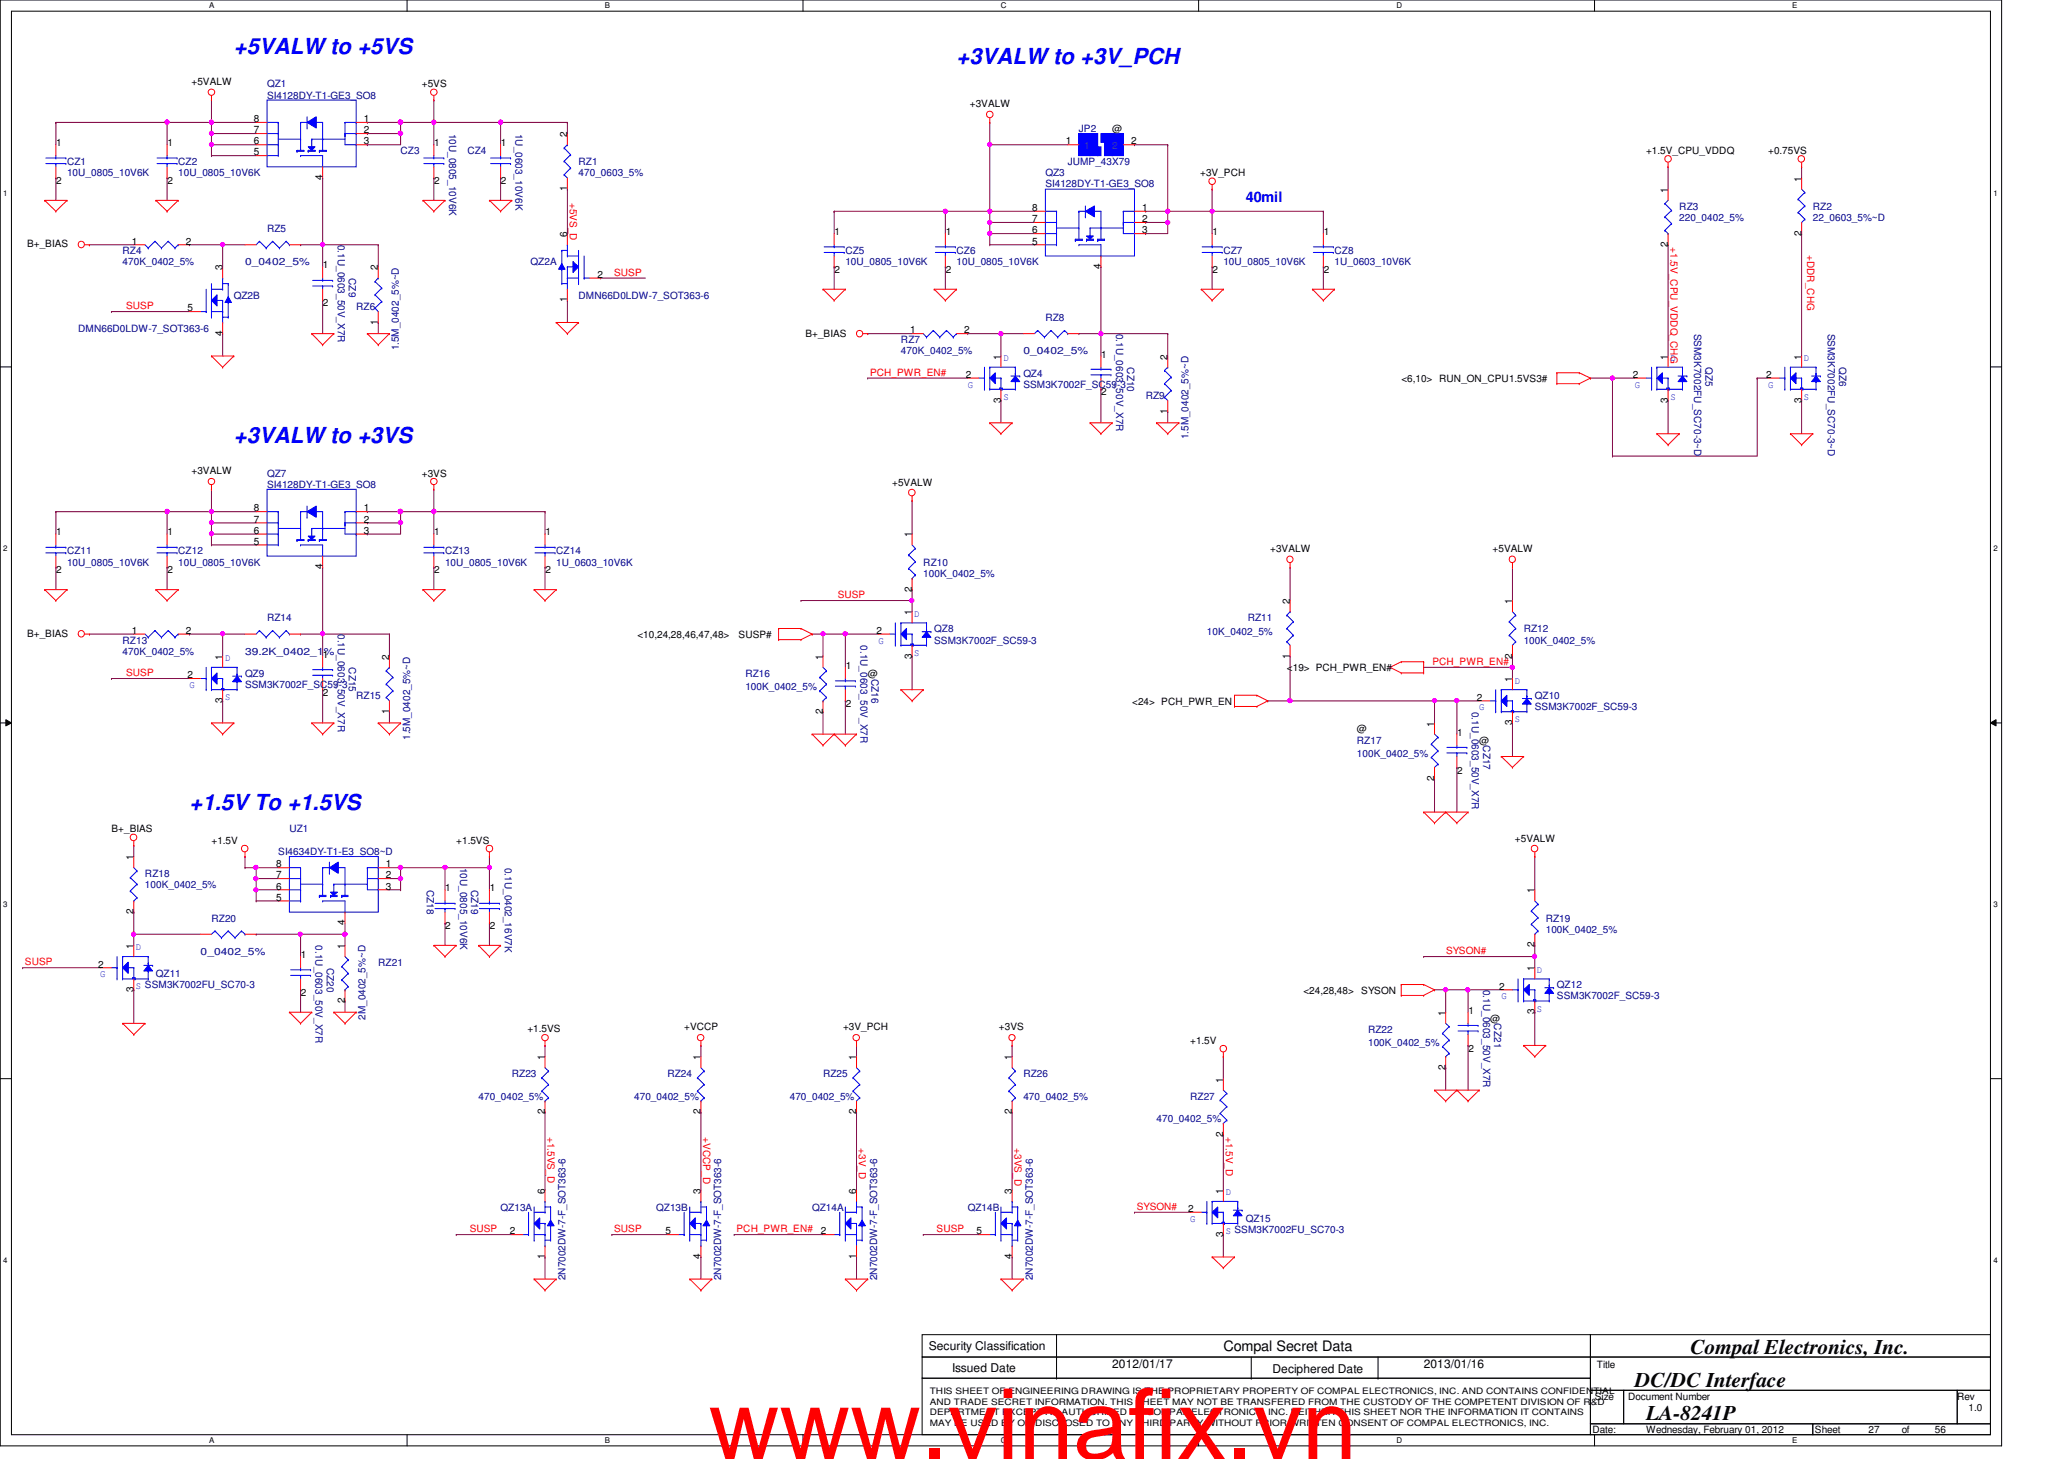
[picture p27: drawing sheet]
<svg xmlns="http://www.w3.org/2000/svg" width="297mm" height="210mm" viewBox="0 0 297 210" stroke-linecap="round" stroke-linejoin="round" font-family="sans-serif">
<defs><g id="words">
<text font-size="14.1" fill="#f00" x="102" y="209.9">www.vinafix.vn</text>
<g font-size="3.2" fill="#00f">
<text x="33.7" y="7.7">+5VALW to +5VS</text>
<text x="137.7" y="9.3">+3VALW to +3V_PCH</text>
<text x="33.7" y="63.7">+3VALW to +3VS</text>
<text x="27.3" y="116.5">+1.5V To +1.5VS</text>
</g>
<g font-size="3">
<text x="243.3" y="194.7">Compal Electronics, Inc.</text>
<text x="235.3" y="199.6">DC/DC Interface</text>
<text x="236.9" y="204.3">LA-8241P</text>
</g>
<text font-size="2.1" fill="#00f" x="179.3" y="29.1">40mil</text>
<text font-size="2.1" x="176.1" y="194.4">Compal Secret Data</text>
<g font-size="1.7">
<text x="133.7" y="194.3">Security Classification</text>
<text x="137" y="197.3">Issued Date</text>
<text x="160.1" y="196.8">2012/01/17</text>
<text x="183.1" y="197.5">Deciphered Date</text>
<text x="204.9" y="196.8">2013/01/16</text>
</g>
<g font-size="1.4">
<text x="27.6" y="12.2">+5VALW</text>
<text x="36.5" y="17.6">8</text>
<text x="52.4" y="17.6">1</text>
<text x="60.7" y="12.6">+5VS</text>
<text x="139.6" y="15.5">+3VALW</text>
<text x="8.1" y="21">1</text>
<text x="24.1" y="21">1</text>
<text x="36.5" y="22.4">5</text>
<text x="36.5" y="20.8">6</text>
<text x="36.5" y="19.2">7</text>
<text x="52.4" y="20.8">3</text>
<text x="52.4" y="19.2">2</text>
<text x="62.5" y="21">1</text>
<text x="72.1" y="21">1</text>
<text x="81.6" y="19.7" transform="rotate(-90 81.6 19.7)">2</text>
<text x="153.4" y="20.8">1</text>
<text x="160.1" y="19">@</text>
<text x="162.8" y="20.8">2</text>
<text x="236.9" y="22.2">+1.5V_CPU_VDDQ</text>
<text x="254.5" y="22.2">+0.75VS</text>
<text x="8.1" y="26.5">2</text>
<text x="24.1" y="26.5">2</text>
<text x="46.4" y="25.9" transform="rotate(-90 46.4 25.9)">4</text>
<text x="62.5" y="26.5">2</text>
<text x="72.1" y="26.5">2</text>
<text x="81.6" y="27.5" transform="rotate(-90 81.6 27.5)">1</text>
<text x="172.7" y="25.4">+3V_PCH</text>
<text x="240" y="27.7" transform="rotate(-90 240 27.7)">1</text>
<text x="259.2" y="26.1" transform="rotate(-90 259.2 26.1)">1</text>
<text x="3.9" y="35.6">B+_BIAS</text>
<text x="19" y="35.2">1</text>
<text x="26.8" y="35.2">2</text>
<text x="81.6" y="34.1" transform="rotate(-90 81.6 34.1)">6</text>
<text x="120.1" y="33.8">1</text>
<text x="136.1" y="33.8">1</text>
<text x="148.5" y="35.2">5</text>
<text x="148.5" y="33.6">6</text>
<text x="148.5" y="32">7</text>
<text x="148.5" y="30.4">8</text>
<text x="164.4" y="33.6">3</text>
<text x="164.4" y="32">2</text>
<text x="164.4" y="30.4">1</text>
<text x="174.5" y="33.8">1</text>
<text x="190.5" y="33.8">1</text>
<text x="240" y="35.5" transform="rotate(-90 240 35.5)">2</text>
<text x="259.2" y="33.9" transform="rotate(-90 259.2 33.9)">2</text>
<text x="32" y="38.9" transform="rotate(-90 32 38.9)">3</text>
<text x="46.5" y="38.6">1</text>
<text x="54.4" y="38.9" transform="rotate(-90 54.4 38.9)">2</text>
<text x="86" y="40">2</text>
<text x="120.1" y="39.3">2</text>
<text x="136.1" y="39.3">2</text>
<text x="158.4" y="38.7" transform="rotate(-90 158.4 38.7)">4</text>
<text x="174.5" y="39.3">2</text>
<text x="190.5" y="39.3">2</text>
<text x="27" y="44.8">5</text>
<text x="46.5" y="44.1">2</text>
<text x="54.4" y="46.7" transform="rotate(-90 54.4 46.7)">1</text>
<text x="81.6" y="43.5" transform="rotate(-90 81.6 43.5)">1</text>
<text x="131" y="48">1</text>
<text x="138.8" y="48">2</text>
<text x="32" y="48.3" transform="rotate(-90 32 48.3)">4</text>
<text x="115.9" y="48.4">B+_BIAS</text>
<text x="144" y="51.7" transform="rotate(-90 144 51.7)">1</text>
<text x="158.5" y="51.4">1</text>
<text x="168" y="51.7" transform="rotate(-90 168 51.7)">2</text>
<text x="240" y="51.7" transform="rotate(-90 240 51.7)">1</text>
<text x="259.2" y="51.7" transform="rotate(-90 259.2 51.7)">1</text>
<text x="139" y="54.4">2</text>
<text x="144" y="57.9" transform="rotate(-90 144 57.9)">3</text>
<text x="158.5" y="56.9">2</text>
<text x="168" y="59.5" transform="rotate(-90 168 59.5)">1</text>
<text x="201.7" y="55">&lt;6,10&gt; RUN_ON_CPU1.5VS3#</text>
<text x="235" y="54.4">2</text>
<text x="240" y="57.9" transform="rotate(-90 240 57.9)">3</text>
<text x="254.2" y="54.4">2</text>
<text x="259.2" y="57.9" transform="rotate(-90 259.2 57.9)">3</text>
<text x="27.6" y="68.2">+3VALW</text>
<text x="60.7" y="68.6">+3VS</text>
<text x="128.4" y="69.8">+5VALW</text>
<text x="8.1" y="77">1</text>
<text x="24.1" y="77">1</text>
<text x="36.5" y="76.8">6</text>
<text x="36.5" y="75.2">7</text>
<text x="36.5" y="73.6">8</text>
<text x="52.4" y="76.8">3</text>
<text x="52.4" y="75.2">2</text>
<text x="52.4" y="73.6">1</text>
<text x="62.5" y="77">1</text>
<text x="78.5" y="77">1</text>
<text x="131.2" y="77.3" transform="rotate(-90 131.2 77.3)">1</text>
<text x="8.1" y="82.5">2</text>
<text x="24.1" y="82.5">2</text>
<text x="36.5" y="78.4">5</text>
<text x="46.4" y="81.9" transform="rotate(-90 46.4 81.9)">4</text>
<text x="62.5" y="82.5">2</text>
<text x="78.5" y="82.5">2</text>
<text x="182.8" y="79.5">+3VALW</text>
<text x="214.8" y="79.5">+5VALW</text>
<text x="131.2" y="88.5" transform="rotate(-90 131.2 88.5)">1</text>
<text x="131.2" y="85.1" transform="rotate(-90 131.2 85.1)">2</text>
<text x="185.6" y="86.9" transform="rotate(-90 185.6 86.9)">2</text>
<text x="217.6" y="86.9" transform="rotate(-90 217.6 86.9)">1</text>
<text x="3.9" y="91.6">B+_BIAS</text>
<text x="19" y="91.2">1</text>
<text x="26.8" y="91.2">2</text>
<text x="32" y="94.9" transform="rotate(-90 32 94.9)">1</text>
<text x="46.5" y="94.6">1</text>
<text x="56" y="94.9" transform="rotate(-90 56 94.9)">2</text>
<text x="91.7" y="91.8">&lt;10,24,28,46,47,48&gt;</text>
<text x="106.3" y="91.8">SUSP#</text>
<text x="118.4" y="94.9" transform="rotate(-90 118.4 94.9)">1</text>
<text x="126.1" y="91.2">2</text>
<text x="131.2" y="94.7" transform="rotate(-90 131.2 94.7)">3</text>
<text x="185.6" y="94.7" transform="rotate(-90 185.6 94.7)">1</text>
<text x="217.6" y="94.7" transform="rotate(-90 217.6 94.7)">2</text>
<text x="27" y="97.6">2</text>
<text x="32" y="101.1" transform="rotate(-90 32 101.1)">3</text>
<text x="46.5" y="100.1">2</text>
<text x="121.7" y="96.2">1</text>
<text x="121.7" y="101.7">2</text>
<text x="124.9" y="97.4">@</text>
<text x="162.9" y="101.4">&lt;24&gt; PCH_PWR_EN</text>
<text x="185.2" y="96.6">&lt;19&gt; PCH_PWR_EN#</text>
<text x="212.6" y="100.8">2</text>
<text x="217.6" y="98.1" transform="rotate(-90 217.6 98.1)">1</text>
<text x="56" y="102.7" transform="rotate(-90 56 102.7)">1</text>
<text x="118.4" y="102.7" transform="rotate(-90 118.4 102.7)">2</text>
<text x="195.3" y="105.4">@</text>
<text x="206.4" y="104.5" transform="rotate(-90 206.4 104.5)">1</text>
<text x="209.7" y="105.8">1</text>
<text x="212.9" y="107">@</text>
<text x="217.6" y="104.3" transform="rotate(-90 217.6 104.3)">3</text>
<text x="206.4" y="112.3" transform="rotate(-90 206.4 112.3)">2</text>
<text x="209.7" y="111.3">2</text>
<text x="16" y="119.8">B+_BIAS</text>
<text x="19.2" y="123.7" transform="rotate(-90 19.2 123.7)">1</text>
<text x="30.4" y="121.4">+1.5V</text>
<text x="39.7" y="124.8">8</text>
<text x="55.5" y="124.8">1</text>
<text x="65.7" y="121.4">+1.5VS</text>
<text x="218" y="121.1">+5VALW</text>
<text x="19.2" y="131.5" transform="rotate(-90 19.2 131.5)">2</text>
<text x="39.7" y="126.4">7</text>
<text x="39.7" y="128">6</text>
<text x="39.7" y="129.6">5</text>
<text x="55.5" y="126.4">2</text>
<text x="55.5" y="128">3</text>
<text x="64.1" y="128.2">1</text>
<text x="70.5" y="128.2">1</text>
<text x="220.8" y="128.5" transform="rotate(-90 220.8 128.5)">1</text>
<text x="19.2" y="136.5" transform="rotate(-90 19.2 136.5)">1</text>
<text x="43.3" y="137.8">1</text>
<text x="49.6" y="136.5" transform="rotate(-90 49.6 136.5)">1</text>
<text x="49.6" y="133.1" transform="rotate(-90 49.6 133.1)">4</text>
<text x="64.1" y="133.7">2</text>
<text x="70.5" y="133.7">2</text>
<text x="220.8" y="136.3" transform="rotate(-90 220.8 136.3)">2</text>
<text x="14.1" y="139.2">2</text>
<text x="19.2" y="142.7" transform="rotate(-90 19.2 142.7)">3</text>
<text x="43.3" y="143.3">2</text>
<text x="187.6" y="143">&lt;24,28,48&gt;</text>
<text x="195.9" y="143">SYSON</text>
<text x="215.8" y="142.4">2</text>
<text x="220.8" y="139.7" transform="rotate(-90 220.8 139.7)">1</text>
<text x="49.6" y="144.3" transform="rotate(-90 49.6 144.3)">2</text>
<text x="75.9" y="148.4">+1.5VS</text>
<text x="98.5" y="148.3">+VCCP</text>
<text x="121.3" y="148.3">+3V_PCH</text>
<text x="143.8" y="148.3">+3VS</text>
<text x="208" y="146.1" transform="rotate(-90 208 146.1)">1</text>
<text x="211.3" y="145.8">1</text>
<text x="214.5" y="147">@</text>
<text x="220.8" y="145.9" transform="rotate(-90 220.8 145.9)">3</text>
<text x="78.4" y="152.5" transform="rotate(-90 78.4 152.5)">1</text>
<text x="100.8" y="152.5" transform="rotate(-90 100.8 152.5)">1</text>
<text x="123.2" y="152.5" transform="rotate(-90 123.2 152.5)">1</text>
<text x="145.6" y="152.5" transform="rotate(-90 145.6 152.5)">1</text>
<text x="171.3" y="150.2">+1.5V</text>
<text x="176" y="155.7" transform="rotate(-90 176 155.7)">1</text>
<text x="208" y="153.9" transform="rotate(-90 208 153.9)">2</text>
<text x="211.3" y="151.3">2</text>
<text x="78.4" y="160.3" transform="rotate(-90 78.4 160.3)">2</text>
<text x="100.8" y="160.3" transform="rotate(-90 100.8 160.3)">2</text>
<text x="123.2" y="160.3" transform="rotate(-90 123.2 160.3)">2</text>
<text x="145.6" y="160.3" transform="rotate(-90 145.6 160.3)">2</text>
<text x="176" y="163.5" transform="rotate(-90 176 163.5)">2</text>
<text x="78.4" y="171.7" transform="rotate(-90 78.4 171.7)">6</text>
<text x="100.8" y="171.7" transform="rotate(-90 100.8 171.7)">3</text>
<text x="123.2" y="171.7" transform="rotate(-90 123.2 171.7)">6</text>
<text x="145.6" y="171.7" transform="rotate(-90 145.6 171.7)">3</text>
<text x="176" y="171.7" transform="rotate(-90 176 171.7)">1</text>
<text x="73.4" y="177.6">2</text>
<text x="95.8" y="177.6">5</text>
<text x="118.1" y="177.6">2</text>
<text x="140.5" y="177.6">5</text>
<text x="171" y="174.4">2</text>
<text x="176" y="177.9" transform="rotate(-90 176 177.9)">3</text>
<text x="78.4" y="181.1" transform="rotate(-90 78.4 181.1)">1</text>
<text x="100.8" y="181.1" transform="rotate(-90 100.8 181.1)">4</text>
<text x="123.2" y="181.1" transform="rotate(-90 123.2 181.1)">1</text>
<text x="145.6" y="181.1" transform="rotate(-90 145.6 181.1)">4</text>
<text x="229.8" y="196.8">Title</text>
<text x="229.5" y="201.4">Size</text>
<text x="234.3" y="201.4">Document Number</text>
<text x="281.7" y="201.4">Rev</text>
<text x="283.3" y="203">1.0</text>
<text x="229.2" y="206.2">Date:</text>
<text x="236.9" y="206.2">Wednesday, February 01, 2012</text>
<text x="261.2" y="206.2">Sheet</text>
<text x="268.9" y="206.2">27</text>
<text x="273.7" y="206.2">of</text>
<text x="278.5" y="206.2">56</text>
</g>
<g font-size="1.4" fill="#000080">
<text x="38.4" y="12.6">QZ1</text>
<text x="38.4" y="14.2">SI4128DY-T1-GE3_SO8</text>
<text x="9.6" y="23.7">CZ1</text>
<text x="25.7" y="23.7">CZ2</text>
<text x="57.7" y="22.2">CZ3</text>
<text x="64.6" y="19.2" transform="rotate(90 64.6 19.2)">10U_0805_10V6K</text>
<text x="67.3" y="22.2">CZ4</text>
<text x="74.2" y="19.2" transform="rotate(90 74.2 19.2)">1U_0603_10V6K</text>
<text x="83.3" y="23.7">RZ1</text>
<text x="153.7" y="23.7">JUMP_43X79</text>
<text x="155.3" y="19">JP2</text>
<text x="9.6" y="25.4">10U_0805_10V6K</text>
<text x="25.7" y="25.4">10U_0805_10V6K</text>
<text x="83.3" y="25.4">470_0603_5%</text>
<text x="150.4" y="25.4">QZ3</text>
<text x="150.4" y="27">SI4128DY-T1-GE3_SO8</text>
<text x="38.4" y="33.4">RZ5</text>
<text x="48.6" y="35.2" transform="rotate(90 48.6 35.2)">0.1U_0603_50V_X7R</text>
<text x="241.7" y="30.2">RZ3</text>
<text x="241.7" y="31.7">220_0402_5%</text>
<text x="260.9" y="30.2">RZ2</text>
<text x="260.9" y="31.7">22_0603_5%~D</text>
<text x="17.6" y="36.6">RZ4</text>
<text x="17.6" y="38.2">470K_0402_5%</text>
<text x="35.3" y="38.2">0_0402_5%</text>
<text x="50.2" y="40" transform="rotate(90 50.2 40)">CZ9</text>
<text x="76.4" y="38.2">QZ2A</text>
<text x="121.7" y="36.6">CZ5</text>
<text x="121.7" y="38.2">10U_0805_10V6K</text>
<text x="137.7" y="36.6">CZ6</text>
<text x="137.7" y="38.2">10U_0805_10V6K</text>
<text x="176.1" y="36.6">CZ7</text>
<text x="176.1" y="38.2">10U_0805_10V6K</text>
<text x="192.1" y="36.6">CZ8</text>
<text x="192.1" y="38.2">1U_0603_10V6K</text>
<text x="11.3" y="47.8">DMN66D0LDW-7_SOT363-6</text>
<text x="33.7" y="43">QZ2B</text>
<text x="51.3" y="44.6">RZ6</text>
<text x="83.3" y="43">DMN66D0LDW-7_SOT363-6</text>
<text x="150.4" y="46.2">RZ8</text>
<text x="57.4" y="50.4" transform="rotate(-90 57.4 50.4)">1.5M_0402_5%~D</text>
<text x="129.7" y="49.4">RZ7</text>
<text x="129.7" y="51">470K_0402_5%</text>
<text x="147.3" y="51">0_0402_5%</text>
<text x="160.7" y="48" transform="rotate(90 160.7 48)">0.1U_0603_50V_X7R</text>
<text x="162.2" y="52.8" transform="rotate(90 162.2 52.8)">CZ10</text>
<text x="243.8" y="48" transform="rotate(90 243.8 48)">SSM3K7002FU_SC70-3~D</text>
<text x="245.4" y="52.8" transform="rotate(90 245.4 52.8)">QZ5</text>
<text x="263.1" y="48" transform="rotate(90 263.1 48)">SSM3K7002FU_SC70-3~D</text>
<text x="264.7" y="52.8" transform="rotate(90 264.7 52.8)">QZ6</text>
<text x="147.3" y="54.2">QZ4</text>
<text x="147.3" y="55.8">SSM3K7002F_SC59-3</text>
<text x="164.9" y="57.4">RZ9</text>
<text x="171" y="63.2" transform="rotate(-90 171 63.2)">1.5M_0402_5%~D</text>
<text x="38.4" y="68.6">QZ7</text>
<text x="38.4" y="70.2">SI4128DY-T1-GE3_SO8</text>
<text x="9.6" y="79.8">CZ11</text>
<text x="9.6" y="81.4">10U_0805_10V6K</text>
<text x="25.7" y="79.8">CZ12</text>
<text x="25.7" y="81.4">10U_0805_10V6K</text>
<text x="64" y="79.8">CZ13</text>
<text x="64" y="81.4">10U_0805_10V6K</text>
<text x="80" y="79.8">CZ14</text>
<text x="80" y="81.4">1U_0603_10V6K</text>
<text x="132.9" y="81.4">RZ10</text>
<text x="132.9" y="83">100K_0402_5%</text>
<text x="38.4" y="89.4">RZ14</text>
<text x="179.6" y="89.4">RZ11</text>
<text x="17.6" y="92.6">RZ13</text>
<text x="17.6" y="94.2">470K_0402_5%</text>
<text x="35.3" y="94.2">39.2K_0402_1%</text>
<text x="48.6" y="91.2" transform="rotate(90 48.6 91.2)">0.1U_0603_50V_X7R</text>
<text x="123.8" y="92.8" transform="rotate(90 123.8 92.8)">0.1U_0603_50V_X7R</text>
<text x="134.4" y="91">QZ8</text>
<text x="134.4" y="92.6">SSM3K7002F_SC59-3</text>
<text x="173.7" y="91.3">10K_0402_5%</text>
<text x="219.3" y="91">RZ12</text>
<text x="219.3" y="92.6">100K_0402_5%</text>
<text x="35.3" y="97.4">QZ9</text>
<text x="35.3" y="99">SSM3K7002F_SC59-3</text>
<text x="50.2" y="96" transform="rotate(90 50.2 96)">CZ15</text>
<text x="51.3" y="100.6">RZ15</text>
<text x="107.3" y="97.4">RZ16</text>
<text x="107.3" y="99.3">100K_0402_5%</text>
<text x="125.4" y="97.6" transform="rotate(90 125.4 97.6)">CZ16</text>
<text x="220.9" y="100.6">QZ10</text>
<text x="59" y="106.4" transform="rotate(-90 59 106.4)">1.5M_0402_5%~D</text>
<text x="195.3" y="107">RZ17</text>
<text x="211.8" y="102.4" transform="rotate(90 211.8 102.4)">0.1U_0603_50V_X7R</text>
<text x="213.4" y="107.2" transform="rotate(90 213.4 107.2)">CZ17</text>
<text x="220.9" y="102.2">SSM3K7002F_SC59-3</text>
<text x="195.3" y="108.9">100K_0402_5%</text>
<text x="41.7" y="119.8">UZ1</text>
<text x="40" y="123">SI4634DY-T1-E3_SO8~D</text>
<text x="66.2" y="124.8" transform="rotate(90 66.2 124.8)">10U_0805_10V6K</text>
<text x="72.6" y="124.8" transform="rotate(90 72.6 124.8)">0.1U_0402_16V7K</text>
<text x="20.9" y="126.2">RZ18</text>
<text x="20.9" y="127.8">100K_0402_5%</text>
<text x="61.4" y="128" transform="rotate(90 61.4 128)">CZ18</text>
<text x="67.8" y="128" transform="rotate(90 67.8 128)">CZ19</text>
<text x="28.9" y="137.4">0_0402_5%</text>
<text x="30.4" y="132.6">RZ20</text>
<text x="45.4" y="136" transform="rotate(90 45.4 136)">0.1U_0603_50V_X7R</text>
<text x="222.5" y="132.6">RZ19</text>
<text x="222.5" y="134.2">100K_0402_5%</text>
<text x="22.4" y="140.6">QZ11</text>
<text x="47" y="139.2" transform="rotate(90 47 139.2)">CZ20</text>
<text x="54.4" y="139">RZ21</text>
<text x="213.4" y="142.4" transform="rotate(90 213.4 142.4)">0.1U_0603_50V_X7R</text>
<text x="224.1" y="142.2">QZ12</text>
<text x="224.1" y="143.8">SSM3K7002F_SC59-3</text>
<text x="52.6" y="146.7" transform="rotate(-90 52.6 146.7)">2M_0402_5%~D</text>
<text x="196.9" y="148.6">RZ22</text>
<text x="215" y="147.2" transform="rotate(90 215 147.2)">CZ21</text>
<text x="73.7" y="155">RZ23</text>
<text x="96.1" y="155">RZ24</text>
<text x="118.4" y="155">RZ25</text>
<text x="147.3" y="155">RZ26</text>
<text x="196.9" y="150.5">100K_0402_5%</text>
<text x="68.9" y="158.2">470_0402_5%</text>
<text x="91.3" y="158.2">470_0402_5%</text>
<text x="113.7" y="158.2">470_0402_5%</text>
<text x="147.3" y="158.2">470_0402_5%</text>
<text x="166.5" y="161.4">470_0402_5%</text>
<text x="171.3" y="158.2">RZ27</text>
<text x="72" y="174.2">QZ13A</text>
<text x="94.4" y="174.2">QZ13B</text>
<text x="116.9" y="174.2">QZ14A</text>
<text x="139.3" y="174.2">QZ14B</text>
<text x="179.3" y="175.8">QZ15</text>
<text x="81.4" y="184.2" transform="rotate(-90 81.4 184.2)">2N7002DW-7-F_SOT363-6</text>
<text x="103.8" y="184.2" transform="rotate(-90 103.8 184.2)">2N7002DW-7-F_SOT363-6</text>
<text x="126.2" y="184.2" transform="rotate(-90 126.2 184.2)">2N7002DW-7-F_SOT363-6</text>
<text x="148.6" y="184.2" transform="rotate(-90 148.6 184.2)">2N7002DW-7-F_SOT363-6</text>
</g>
<g font-size="1.4" fill="#004080">
<text x="156.1" y="21.5">1</text>
<text x="160.1" y="21.5">2</text>
</g>
<g font-size="1.4" fill="#f00">
<text x="82" y="29.2" transform="rotate(90 82 29.2)">+5VS_D</text>
<text x="240.4" y="35.6" transform="rotate(90 240.4 35.6)">+1.5V_CPU_VDDQ_CHG</text>
<text x="88.4" y="39.7">SUSP</text>
<text x="260.1" y="36.7" transform="rotate(90 260.1 36.7)">+DDR_CHG</text>
<text x="18.2" y="44.5">SUSP</text>
<text x="125.2" y="54.1">PCH_PWR_EN#</text>
<text x="120.6" y="86.1">SUSP</text>
<text x="206.2" y="95.7">PCH_PWR_EN#</text>
<text x="18.2" y="97.3">SUSP</text>
<text x="208.1" y="137.3">SYSON#</text>
<text x="3.6" y="138.9">SUSP</text>
<text x="78.8" y="163.6" transform="rotate(90 78.8 163.6)">+1.5VS_D</text>
<text x="101.2" y="163.6" transform="rotate(90 101.2 163.6)">+VCCP_D</text>
<text x="123.6" y="165.2" transform="rotate(90 123.6 165.2)">+3V_D</text>
<text x="146" y="165.2" transform="rotate(90 146 165.2)">+3VS_D</text>
<text x="176.4" y="163.6" transform="rotate(90 176.4 163.6)">+1.5V_D</text>
<text x="67.6" y="177.3">SUSP</text>
<text x="88.4" y="177.3">SUSP</text>
<text x="106" y="177.3">PCH_PWR_EN#</text>
<text x="134.8" y="177.3">SUSP</text>
<text x="163.6" y="174.1">SYSON#</text>
</g>
<g font-size="1.4" fill="#00f">
<text x="144.4" y="51.9">D</text>
<text x="240.4" y="51.9">D</text>
<text x="259.6" y="51.9">D</text>
<text x="139.3" y="55.8">G</text>
<text x="144.4" y="57.5">S</text>
<text x="235.3" y="55.8">G</text>
<text x="240.4" y="57.5">S</text>
<text x="254.5" y="55.8">G</text>
<text x="259.6" y="57.5">S</text>
<text x="131.6" y="88.7">D</text>
<text x="32.4" y="95.1">D</text>
<text x="126.4" y="92.6">G</text>
<text x="131.6" y="94.3">S</text>
<text x="27.3" y="99">G</text>
<text x="32.4" y="100.7">S</text>
<text x="218" y="98.3">D</text>
<text x="212.9" y="102.2">G</text>
<text x="218" y="103.9">S</text>
<text x="19.6" y="136.7">D</text>
<text x="14.4" y="140.6">G</text>
<text x="19.6" y="142.3">S SSM3K7002FU_SC70-3</text>
<text x="216.1" y="143.8">G</text>
<text x="221.2" y="139.9">D</text>
<text x="221.2" y="145.5">S</text>
<text x="176.4" y="171.9">D</text>
<text x="171.3" y="175.8">G</text>
<text x="176.4" y="177.5">S SSM3K7002FU_SC70-3</text>
</g>
<g font-size="1.3">
<text x="133.8" y="200.6">THIS SHEET OF ENGINEERING DRAWING IS THE PROPRIETARY PROPERTY OF COMPAL ELECTRONICS, INC. AND CONTAINS CONFIDENTIAL</text>
<text x="133.8" y="202.1">AND TRADE SECRET INFORMATION. THIS SHEET MAY NOT BE TRANSFERED FROM THE CUSTODY OF THE COMPETENT DIVISION OF R&amp;D</text>
<text x="133.8" y="203.6">DEPARTMENT EXCEPT AS AUTHORIZED BY COMPAL ELECTRONICS, INC. NEITHER THIS SHEET NOR THE INFORMATION IT CONTAINS</text>
<text x="133.8" y="205.1">MAY BE USED BY OR DISCLOSED TO ANY THIRD PARTY WITHOUT PRIOR WRITTEN CONSENT OF COMPAL ELECTRONICS, INC.</text>
</g>
<g font-size="1.1">
<text x="30.1" y="1.1">A</text>
<text x="87" y="1.1">B</text>
<text x="144" y="1.1">C</text>
<text x="201" y="1.1">D</text>
<text x="257.9" y="1.1">E</text>
<text x=".5" y="28.2">1</text>
<text x="286.9" y="28.2">1</text>
<text x=".5" y="79.3">2</text>
<text x="286.9" y="79.3">2</text>
<text x=".5" y="130.6">3</text>
<text x="286.9" y="130.6">3</text>
<text x=".5" y="181.7">4</text>
<text x="286.9" y="181.7">4</text>
<text x="30.1" y="207.6">A</text>
<text x="87" y="207.6">B</text>
<text x="144" y="207.6">C</text>
<text x="201" y="207.6">D</text>
<text x="257.9" y="207.6">E</text>
</g>
</g></defs>
<path d="M0 0h288.1v208h-288.1zM1.6 1.6h284.9v204.8h-284.9z" fill="none" stroke="#000" stroke-width=".14"/>
<g fill="#fff">
<path d="M30.1 .2h.7v1.2h-.7z"/>
<path d="M30.1 206.6h.7v1.2h-.7z"/>
</g>
<path d="M58.6 0v1.6M58.6 206.4v1.6" fill="none" stroke="#000" stroke-width=".14"/>
<g fill="#fff">
<path d="M87 .2h.7v1.2h-.7z"/>
<path d="M87 206.6h.7v1.2h-.7z"/>
</g>
<path d="M115.6 0v1.6M115.6 206.4v1.6" fill="none" stroke="#000" stroke-width=".14"/>
<g fill="#fff">
<path d="M144 .2h.8v1.2h-.8z"/>
<path d="M144 206.6h.8v1.2h-.8z"/>
</g>
<path d="M172.5 0v1.6M172.5 206.4v1.6" fill="none" stroke="#000" stroke-width=".14"/>
<g fill="#fff">
<path d="M200.9 .2h.8v1.2h-.8z"/>
<path d="M200.9 206.6h.8v1.2h-.8z"/>
</g>
<path d="M229.5 0v1.6M229.5 206.4v1.6" fill="none" stroke="#000" stroke-width=".14"/>
<g fill="#fff">
<path d="M257.9 .2h.7v1.2h-.7z"/>
<path d="M257.9 206.6h.7v1.2h-.7z"/>
<path d="M.5 27.2h.6v1.2h-.6z"/>
<path d="M286.9 27.2h.6v1.2h-.6z"/>
<path d="M.5 78.4h.6v1.1h-.6z"/>
<path d="M286.9 78.4h.6v1.1h-.6z"/>
</g>
<path d="M0 52.8h1.6M286.5 52.8h1.6" fill="none" stroke="#000" stroke-width=".14"/>
<g fill="#fff">
<path d="M.5 129.6h.6v1.2h-.6z"/>
<path d="M286.9 129.6h.6v1.2h-.6z"/>
</g>
<path d="M0 104h1.6M.8 103.5l.8 .5-.8 .4zM286.5 104l.8-.5v.9zM286.5 104h1.6" fill="none" stroke="#000" stroke-width=".14"/>
<path d="M.8 103.5l.8 .5-.8 .4zM286.5 104l.8-.5v.9z" fill="#000"/>
<g fill="#fff">
<path d="M.5 180.8h.6v1.1h-.6z"/>
<path d="M286.9 180.8h.6v1.1h-.6z"/>
</g>
<path d="M0 155.2h1.6M286.5 155.2h1.6" fill="none" stroke="#000" stroke-width=".14"/>
<path d="M43.3 35.2h.1M46.4 25.6h.1M46.4 25.6v9.6h-3.1M43.3 91.2h.1M46.4 81.6h.1M46.4 81.6v9.6h-3.1M57.7 126.4h.1M57.7 126.4v1.6M49.7 144h.1M49.7 144v1.6" fill="none" stroke="#800040" stroke-width=".14"/>
<circle cx="57.6" cy="126.4" r=".31" fill="#f0f"/>
<circle cx="57.6" cy="126.4" r=".31" fill="none" stroke="#f0f" stroke-width=".14"/>
<path d="M36.9 128h.1M36.9 128h3.1M56 124.8h1.7M57.7 124.8h.1" fill="none" stroke="#800040" stroke-width=".14"/>
<circle cx="36.8" cy="128" r=".3" fill="#f0f"/>
<circle cx="36.8" cy="128" r=".3" fill="none" stroke="#f0f" stroke-width=".14"/>
<path d="M46.4 35.2h.1M46.4 35.2v3.2M54.4 46.4h.1M54.4 46.4v1.6M36.9 126.4h.1M36.9 126.4v1.6" fill="none" stroke="#800040" stroke-width=".14"/>
<circle cx="46.4" cy="35.2" r=".3" fill="#f0f"/>
<circle cx="46.4" cy="35.2" r=".3" fill="none" stroke="#f0f" stroke-width=".14"/>
<path d="M36.9 124.8h.1M36.9 124.8h3.1" fill="none" stroke="#800040" stroke-width=".14"/>
<circle cx="36.8" cy="124.8" r=".3" fill="#f0f"/>
<circle cx="36.8" cy="124.8" r=".3" fill="none" stroke="#f0f" stroke-width=".14"/>
<path d="M32 91.2h.1M32 91.2h3.3M36.9 126.4h.1M36.9 126.4h3.1M49.7 134.4h.1M49.7 134.4v1.6M56 126.4h1.7M57.7 126.4h.1" fill="none" stroke="#800040" stroke-width=".14"/>
<circle cx="36.8" cy="126.4" r=".3" fill="#f0f"/>
<circle cx="36.8" cy="126.4" r=".3" fill="none" stroke="#f0f" stroke-width=".14"/>
<g fill="none" stroke="#800040" stroke-width=".14">
<path d="M30.4 76.8h.1M30.4 73.6h.1M30.4 75.2h.1M30.4 76.8h6.5M30.4 73.6h6.5M30.4 75.2h6.5M52.9 76.8h.1M52.9 73.6h.1M52.9 76.8h4.8M52.9 73.6h4.8M62.4 73.6h16M62.4 73.6h.1"/>
<path d="M62.4 73.6v3.2M78.4 73.6h.1M78.4 73.6v3.2M62.4 81.6h.1M62.4 81.6v3.2M78.4 81.6h.1M78.4 81.6v3.2M36.9 124.8h.1M36.9 124.8v1.6M78.4 150.4h.1M78.4 150.4v1.6M100.9 150.4h.1"/>
<path d="M100.9 150.4v1.6M123.3 150.4h.1M123.3 150.4v1.6M145.7 150.4h.1M145.7 150.4v1.6M65.7 177.6h.1M65.7 177.6h8M78.4 160h.1M78.4 160v11.2M88 177.6h.1M88 177.6h8M100.9 160h.1"/>
<path d="M100.9 160v11.2M105.7 177.6h.1M105.7 177.6h12.7M123.3 160h.1M123.3 160v11.2M132.9 177.6h.1M132.9 177.6h8M145.7 160h.1M145.7 160v11.2M78.4 180.8h.1M78.4 180.8v3.2M100.9 180.8h.1"/>
<path d="M100.9 180.8v3.2M123.3 180.8h.1M123.3 180.8v3.2M145.7 180.8h.1M145.7 180.8v3.2"/>
</g>
<circle cx="62.4" cy="73.6" r=".31" fill="#f0f"/>
<circle cx="62.4" cy="73.6" r=".31" fill="none" stroke="#f0f" stroke-width=".14"/>
<path d="M57.7 75.2h.1M57.7 75.2v1.6" fill="none" stroke="#800040" stroke-width=".14"/>
<circle cx="57.6" cy="75.2" r=".31" fill="#f0f"/>
<circle cx="57.6" cy="75.2" r=".31" fill="none" stroke="#f0f" stroke-width=".14"/>
<path d="M30.4 78.4h.1M30.4 78.4h6.5M52.9 75.2h.1M52.9 75.2h4.8M57.7 73.6h.1M57.7 73.6h4.7" fill="none" stroke="#800040" stroke-width=".14"/>
<circle cx="57.6" cy="73.6" r=".32" fill="#f0f"/>
<circle cx="57.6" cy="73.6" r=".32" fill="none" stroke="#f0f" stroke-width=".14"/>
<path d="M30.4 75.2h.1M30.4 75.2v1.6" fill="none" stroke="#800040" stroke-width=".14"/>
<circle cx="30.4" cy="75.2" r=".3" fill="#f0f"/>
<circle cx="30.4" cy="75.2" r=".3" fill="none" stroke="#f0f" stroke-width=".14"/>
<path d="M30.4 76.8h.1M30.4 76.8v1.6" fill="none" stroke="#800040" stroke-width=".14"/>
<circle cx="30.4" cy="76.8" r=".3" fill="#f0f"/>
<circle cx="30.4" cy="76.8" r=".3" fill="none" stroke="#f0f" stroke-width=".14"/>
<path d="M30.4 73.6h.1M30.4 73.6v1.6M57.7 73.6h.1M57.7 73.6v1.6M46.4 99.2h.1M46.4 99.2v4.8" fill="none" stroke="#800040" stroke-width=".14"/>
<circle cx="57.6" cy="73.6" r=".32" fill="#f0f"/>
<circle cx="57.6" cy="73.6" r=".32" fill="none" stroke="#f0f" stroke-width=".14"/>
<path d="M8 73.6h.1M8 73.6v3.2M24 73.6h.1M24 73.6v3.2M24 73.6h6.4M8 81.6h.1M8 81.6v3.2M24 81.6h.1M24 81.6v3.2" fill="none" stroke="#800040" stroke-width=".14"/>
<circle cx="24" cy="73.6" r=".31" fill="#f0f"/>
<circle cx="24" cy="73.6" r=".31" fill="none" stroke="#f0f" stroke-width=".14"/>
<path d="M30.4 70.4h.1M30.4 70.4v3.2" fill="none" stroke="#800040" stroke-width=".14"/>
<circle cx="30.4" cy="73.6" r=".31" fill="#f0f"/>
<circle cx="30.4" cy="73.6" r=".31" fill="none" stroke="#f0f" stroke-width=".14"/>
<path d="M8 73.6h.1M8 73.6h16M12.9 91.2h.1M12.9 91.2h6.4M16 97.6h.1M16 97.6h11.3M27.3 91.2h.1M27.3 91.2h4.7M32 91.2h.1M32 91.2v3.2M32 100.8h.1M32 100.8v3.2" fill="none" stroke="#800040" stroke-width=".14"/>
<circle cx="32" cy="91.2" r=".3" fill="#f0f"/>
<circle cx="32" cy="91.2" r=".3" fill="none" stroke="#f0f" stroke-width=".14"/>
<path d="M62.4 70.4h.1M62.4 70.4v3.2M19.3 134.4h.1M19.3 134.4h9.6M35.3 123.2h.1M35.3 123.2v1.6M36.9 134.4h6.4M36.9 134.4h.1M64 132.8h.1M64 132.8v3.2M70.4 132.8h.1M70.4 132.8v3.2" fill="none" stroke="#800040" stroke-width=".14"/>
<circle cx="19.2" cy="134.4" r=".3" fill="#f0f"/>
<circle cx="19.2" cy="134.4" r=".3" fill="none" stroke="#f0f" stroke-width=".14"/>
<path d="M64 124.8h6.4M64 124.8h.1M70.4 123.2h.1M70.4 124.8h.1M70.4 123.2v4.8" fill="none" stroke="#800040" stroke-width=".14"/>
<circle cx="70.4" cy="124.8" r=".3" fill="#f0f"/>
<circle cx="70.4" cy="124.8" r=".3" fill="none" stroke="#f0f" stroke-width=".14"/>
<path d="M57.7 124.8h.1M57.7 124.8h6.3" fill="none" stroke="#800040" stroke-width=".14"/>
<circle cx="64" cy="124.8" r=".3" fill="#f0f"/>
<circle cx="64" cy="124.8" r=".3" fill="none" stroke="#f0f" stroke-width=".14"/>
<circle cx="57.6" cy="124.8" r=".31" fill="#f0f"/>
<circle cx="57.6" cy="124.8" r=".31" fill="none" stroke="#f0f" stroke-width=".14"/>
<g fill="none" stroke="#800040" stroke-width=".14">
<path d="M46.4 91.2h.1M46.4 91.2v3.2M3.3 139.2h11.1M3.3 139.2h.1M19.3 134.4h.1M19.3 121.6h.1M19.3 131.2h.1M19.3 121.6v1.6M19.3 131.2v4.8M43.3 134.4h.1M43.3 134.4v3.2M64 124.8h.1"/>
<path d="M64 124.8v3.2M19.3 142.4h.1M19.3 142.4v4.8M43.3 142.4h.1M43.3 142.4v3.2"/>
</g>
<circle cx="46.4" cy="91.2" r=".3" fill="#f0f"/>
<circle cx="46.4" cy="91.2" r=".3" fill="none" stroke="#f0f" stroke-width=".14"/>
<g fill="none" stroke="#800040" stroke-width=".14">
<path d="M57.7 17.6h.1M57.7 17.6h4.7M30.4 20.8h.1M30.4 22.4h.1M30.4 20.8h6.5M30.4 22.4h6.5M52.9 20.8h.1M52.9 20.8h4.8M72 25.6h.1M72 25.6v3.2M81.7 27.2h.1M81.7 27.2v6.4"/>
<path d="M81.7 43.2h.1M81.7 43.2v3.2M86.4 40h6.5M86.4 40h.1"/>
</g>
<circle cx="57.6" cy="17.6" r=".32" fill="#f0f"/>
<circle cx="57.6" cy="17.6" r=".32" fill="none" stroke="#f0f" stroke-width=".14"/>
<g fill="none" stroke="#800040" stroke-width=".14">
<path d="M24 17.6h.1M24 17.6h6.4M12.9 35.2h.1M12.9 35.2h6.4M27.3 35.2h.1M27.3 35.2h4.7M32 35.2h.1M32 35.2v3.2M16 44.8h.1M16 44.8h11.3M32 48h.1M32 48v3.2"/>
<path d="M46.4 43.2h.1M46.4 43.2v4.8"/>
</g>
<circle cx="32" cy="35.2" r=".3" fill="#f0f"/>
<circle cx="32" cy="35.2" r=".3" fill="none" stroke="#f0f" stroke-width=".14"/>
<path d="M24 17.6h.1M24 17.6v3.2" fill="none" stroke="#800040" stroke-width=".14"/>
<circle cx="24" cy="17.6" r=".31" fill="#f0f"/>
<circle cx="24" cy="17.6" r=".31" fill="none" stroke="#f0f" stroke-width=".14"/>
<path d="M30.4 14.4h.1M30.4 14.4v3.2" fill="none" stroke="#800040" stroke-width=".14"/>
<circle cx="30.4" cy="17.6" r=".31" fill="#f0f"/>
<circle cx="30.4" cy="17.6" r=".31" fill="none" stroke="#f0f" stroke-width=".14"/>
<path d="M8 17.6h.1M8 17.6h16M52.9 19.2h.1M57.7 17.6h.1M57.7 17.6v1.6h-4.8" fill="none" stroke="#800040" stroke-width=".14"/>
<circle cx="57.6" cy="17.6" r=".32" fill="#f0f"/>
<circle cx="57.6" cy="17.6" r=".32" fill="none" stroke="#f0f" stroke-width=".14"/>
<path d="M62.4 17.6h9.6M62.4 17.6h.1M8 25.6h.1M8 25.6v3.2M24 25.6h.1M24 25.6v3.2" fill="none" stroke="#800040" stroke-width=".14"/>
<circle cx="72" cy="17.6" r=".31" fill="#f0f"/>
<circle cx="72" cy="17.6" r=".31" fill="none" stroke="#f0f" stroke-width=".14"/>
<circle cx="62.4" cy="17.6" r=".31" fill="#f0f"/>
<circle cx="62.4" cy="17.6" r=".31" fill="none" stroke="#f0f" stroke-width=".14"/>
<path d="M8 17.6h.1M8 17.6v3.2M30.4 19.2h.1M30.4 19.2v1.6" fill="none" stroke="#800040" stroke-width=".14"/>
<circle cx="30.4" cy="19.2" r=".3" fill="#f0f"/>
<circle cx="30.4" cy="19.2" r=".3" fill="none" stroke="#f0f" stroke-width=".14"/>
<path d="M30.4 20.8h.1M30.4 20.8v1.6" fill="none" stroke="#800040" stroke-width=".14"/>
<circle cx="30.4" cy="20.8" r=".3" fill="#f0f"/>
<circle cx="30.4" cy="20.8" r=".3" fill="none" stroke="#f0f" stroke-width=".14"/>
<g fill="none" stroke="#800040" stroke-width=".14">
<path d="M30.4 17.6h.1M30.4 19.2h.1M30.4 17.6v1.6M30.4 17.6h6.5M30.4 19.2h6.5M52.9 17.6h.1M52.9 17.6h4.8M57.7 19.2h.1M57.7 19.2v1.6M62.4 17.6h.1M62.4 14.4h.1M62.4 14.4v6.4"/>
<path d="M72 17.6h.1M72 17.6v3.2M72 17.6h9.7M62.4 25.6h.1M62.4 25.6v3.2"/>
</g>
<circle cx="57.6" cy="19.2" r=".31" fill="#f0f"/>
<circle cx="57.6" cy="19.2" r=".31" fill="none" stroke="#f0f" stroke-width=".14"/>
<g fill="none" stroke="#800040" stroke-width=".14">
<path d="M81.7 17.6h.1M81.7 17.6v1.6M32 35.2h.1M32 35.2h3.3M46.4 91.2h.1M46.4 91.2h9.6M56 91.2h.1M56 91.2v3.2M56 102.4h.1M56 102.4v1.6M35.3 124.8h.1M35.3 124.8h1.6"/>
<path d="M36.9 129.6h.1M36.9 128h.1M36.9 128v1.6M36.9 129.6h3.1M43.3 134.4h.1M43.3 134.4h6.4M56 128h1.7M57.7 128h.1"/>
</g>
<circle cx="49.6" cy="134.4" r=".31" fill="#f0f"/>
<circle cx="49.6" cy="134.4" r=".31" fill="none" stroke="#f0f" stroke-width=".14"/>
<circle cx="43.2" cy="134.4" r=".3" fill="#f0f"/>
<circle cx="43.2" cy="134.4" r=".3" fill="none" stroke="#f0f" stroke-width=".14"/>
<g fill="none" stroke="#800040" stroke-width=".14">
<path d="M46.4 35.2h.1M46.4 35.2h8M54.4 35.2h.1M54.4 35.2v3.2M142.4 30.4h6.5M142.4 32h6.5M142.4 32h.1M142.4 30.4h.1M142.4 30.4v1.6M164.9 33.6h.1M164.9 30.4h.1M164.9 33.6h3.2"/>
<path d="M164.9 30.4h3.2M174.4 38.4h.1M174.4 30.4h.1M174.4 30.4v3.2M174.4 38.4v3.2M174.4 30.4h16M190.4 38.4h.1M190.4 30.4h.1M190.4 30.4v3.2M190.4 38.4v3.2"/>
</g>
<circle cx="174.4" cy="30.4" r=".3" fill="#f0f"/>
<circle cx="174.4" cy="30.4" r=".3" fill="none" stroke="#f0f" stroke-width=".14"/>
<path d="M168.1 30.4h.1M168.1 30.4h6.3" fill="none" stroke="#800040" stroke-width=".14"/>
<circle cx="168.1" cy="30.4" r=".3" fill="#f0f"/>
<circle cx="168.1" cy="30.4" r=".3" fill="none" stroke="#f0f" stroke-width=".14"/>
<path d="M120 38.4h.1M120 30.4h.1M120 30.4v3.2M120 38.4v3.2M136 38.4h.1M136 30.4h.1M136 30.4v3.2M136 38.4v3.2M136 30.4h6.4M158.4 56h.1M158.4 56v4.8" fill="none" stroke="#800040" stroke-width=".14"/>
<circle cx="136.1" cy="30.4" r=".3" fill="#f0f"/>
<circle cx="136.1" cy="30.4" r=".3" fill="none" stroke="#f0f" stroke-width=".14"/>
<path d="M142.4 20.8h.1M142.4 20.8v9.6" fill="none" stroke="#800040" stroke-width=".14"/>
<circle cx="142.4" cy="30.4" r=".3" fill="#f0f"/>
<circle cx="142.4" cy="30.4" r=".3" fill="none" stroke="#f0f" stroke-width=".14"/>
<circle cx="142.4" cy="20.8" r=".3" fill="#f0f"/>
<circle cx="142.4" cy="20.8" r=".3" fill="none" stroke="#f0f" stroke-width=".14"/>
<g fill="none" stroke="#800040" stroke-width=".14">
<path d="M120 30.4h.1M120 30.4h16M164.9 32h.1M164.9 32h3.2M174.4 27.2h.1M174.4 27.2v3.2M124.9 48h.1M124.9 54.4h.1M124.9 48h6.4M124.9 54.4h14.4M144.1 57.6h.1M144.1 57.6v3.2"/>
<path d="M168.1 59.2h.1M168.1 59.2v1.6"/>
</g>
<circle cx="168.1" cy="32" r=".3" fill="#f0f"/>
<circle cx="168.1" cy="32" r=".3" fill="none" stroke="#f0f" stroke-width=".14"/>
<path d="M142.4 33.6h6.5M142.4 33.6h.1M168.1 32h.1M168.1 32v1.6" fill="none" stroke="#800040" stroke-width=".14"/>
<circle cx="142.4" cy="33.6" r=".31" fill="#f0f"/>
<circle cx="142.4" cy="33.6" r=".31" fill="none" stroke="#f0f" stroke-width=".14"/>
<path d="M142.4 32h.1M142.4 32v1.6" fill="none" stroke="#800040" stroke-width=".14"/>
<circle cx="142.4" cy="32" r=".3" fill="#f0f"/>
<circle cx="142.4" cy="32" r=".3" fill="none" stroke="#f0f" stroke-width=".14"/>
<path d="M142.4 35.2h6.5M142.4 35.2h.1M142.4 33.6h.1M142.4 33.6v1.6M115.3 86.4h.1M115.3 86.4h16M116.9 91.2h.1M116.9 91.2h1.5M118.4 91.2h.1M118.4 91.2v3.2" fill="none" stroke="#800040" stroke-width=".14"/>
<circle cx="131.2" cy="86.4" r=".3" fill="#f0f"/>
<circle cx="131.2" cy="86.4" r=".3" fill="none" stroke="#f0f" stroke-width=".14"/>
<path d="M121.7 91.2h.1M121.7 91.2h4.7" fill="none" stroke="#800040" stroke-width=".14"/>
<circle cx="121.6" cy="91.2" r=".31" fill="#f0f"/>
<circle cx="121.6" cy="91.2" r=".31" fill="none" stroke="#f0f" stroke-width=".14"/>
<path d="M131.3 72h.1M131.3 72v4.8M118.4 91.2h.1M118.4 91.2h3.3M121.7 91.2h.1M121.7 91.2v4.8M131.3 94.4h.1M131.3 86.4h.1M131.3 84.8h.1M131.3 84.8v3.2M131.3 94.4v4.8" fill="none" stroke="#800040" stroke-width=".14"/>
<circle cx="118.4" cy="91.2" r=".3" fill="#f0f"/>
<circle cx="118.4" cy="91.2" r=".3" fill="none" stroke="#f0f" stroke-width=".14"/>
<path d="M232.1 54.4h.1M232.1 54.4v11.2M232.1 65.6h.1M232.1 65.6h20.8M118.4 102.4h.1M118.4 102.4v3.2M121.7 100.8h.1M121.7 100.8v4.8M185.7 100.8h.1M185.7 100.8h20.7M206.4 100.8h.1M206.4 100.8v3.2" fill="none" stroke="#800040" stroke-width=".14"/>
<circle cx="185.6" cy="100.8" r=".31" fill="#f0f"/>
<circle cx="185.6" cy="100.8" r=".31" fill="none" stroke="#f0f" stroke-width=".14"/>
<g fill="none" stroke="#800040" stroke-width=".14">
<path d="M259.3 33.6h.1M259.3 24h.1M259.3 24v1.6M259.3 33.6v17.6M228.9 54.4h.1M228.9 54.4h6.4M232.1 54.4h.1M240.1 57.6h.1M240.1 57.6v4.8M252.9 54.4h.1M252.9 54.4v11.2M252.9 54.4h1.6"/>
<path d="M259.3 57.6h.1M259.3 57.6v4.8M185.7 81.6h.1M185.7 81.6v4.8M209.7 110.4h.1M209.7 110.4v6.4"/>
</g>
<circle cx="232.1" cy="54.4" r=".3" fill="#f0f"/>
<circle cx="232.1" cy="54.4" r=".3" fill="none" stroke="#f0f" stroke-width=".14"/>
<path d="M240.1 24h.1M240.1 35.2h.1M240.1 24v3.2M240.1 35.2v16M208.1 142.4h.1M208.1 142.4h3.2M211.3 142.4h.1M211.3 142.4v3.2" fill="none" stroke="#800040" stroke-width=".14"/>
<circle cx="208.1" cy="142.4" r=".3" fill="#f0f"/>
<circle cx="208.1" cy="142.4" r=".3" fill="none" stroke="#f0f" stroke-width=".14"/>
<path d="M204.9 137.6h.1M204.9 137.6h16" fill="none" stroke="#800040" stroke-width=".14"/>
<circle cx="220.8" cy="137.6" r=".31" fill="#f0f"/>
<circle cx="220.8" cy="137.6" r=".31" fill="none" stroke="#f0f" stroke-width=".14"/>
<path d="M211.3 142.4h.1M211.3 142.4h4.8" fill="none" stroke="#800040" stroke-width=".14"/>
<circle cx="211.2" cy="142.4" r=".3" fill="#f0f"/>
<circle cx="211.2" cy="142.4" r=".3" fill="none" stroke="#f0f" stroke-width=".14"/>
<path d="M204.9 96h.1M204.9 96h12.8M220.9 137.6h.1M220.9 123.2h.1M220.9 136h.1M220.9 123.2v4.8M220.9 136v3.2M208.1 153.6h.1M208.1 153.6v3.2M220.9 145.6h.1M220.9 145.6v4.8" fill="none" stroke="#800040" stroke-width=".14"/>
<circle cx="217.7" cy="96" r=".31" fill="#f0f"/>
<circle cx="217.7" cy="96" r=".31" fill="none" stroke="#f0f" stroke-width=".14"/>
<g fill="none" stroke="#800040" stroke-width=".14">
<path d="M185.7 94.4h.1M185.7 94.4v6.4h-3.3M217.7 96h.1M217.7 81.6h.1M217.7 94.4h.1M217.7 81.6v4.8M217.7 94.4v3.2M182.4 100.8h.1M206.4 112h.1M206.4 112v4.8M209.7 100.8h.1M209.7 100.8v4.8"/>
<path d="M209.7 100.8h3.2M217.7 104h.1M217.7 104v4.8M206.4 142.4h.1M206.4 142.4h1.7M208.1 142.4h.1M208.1 142.4v3.2M211.3 150.4h.1M211.3 150.4v6.4"/>
</g>
<circle cx="209.7" cy="100.8" r=".31" fill="#f0f"/>
<circle cx="209.7" cy="100.8" r=".31" fill="none" stroke="#f0f" stroke-width=".14"/>
<path d="M206.4 100.8h.1M206.4 100.8h3.3" fill="none" stroke="#800040" stroke-width=".14"/>
<circle cx="206.4" cy="100.8" r=".3" fill="#f0f"/>
<circle cx="206.4" cy="100.8" r=".3" fill="none" stroke="#f0f" stroke-width=".14"/>
<g fill="none" stroke="#800040" stroke-width=".14">
<path d="M142.4 17.6h.1M142.4 17.6v3.2M142.4 20.8h.1M142.4 20.8h11.3M163.3 20.8h4.8M163.3 20.8h.1M168.1 20.8h.1M168.1 20.8v9.6M158.4 48h.1M158.4 48h9.7M49.7 134.4h.1M49.7 132.8v1.6"/>
<path d="M57.7 124.8h.1M57.7 124.8v1.6M176.1 152h.1M176.1 152v3.2M163.3 174.4h8M163.3 174.4h.1M176.1 163.2h.1M176.1 177.6h.1M176.1 163.2v8M176.1 177.6v3.2"/>
</g>
<circle cx="158.4" cy="48" r=".3" fill="#f0f"/>
<circle cx="158.4" cy="48" r=".3" fill="none" stroke="#f0f" stroke-width=".14"/>
<path d="M139.3 48h.1M139.3 48h4.8M168.1 48h.1M168.1 48v3.2" fill="none" stroke="#800040" stroke-width=".14"/>
<circle cx="144.1" cy="48" r=".3" fill="#f0f"/>
<circle cx="144.1" cy="48" r=".3" fill="none" stroke="#f0f" stroke-width=".14"/>
<path d="M158.4 38.4h.1M158.4 38.4v12.8M168.1 30.4h.1M168.1 30.4v1.6M144.1 48h.1M144.1 48v3.2M144.1 48h3.2M155.3 48h.1M155.3 48h3.1M158.4 48h.1" fill="none" stroke="#800040" stroke-width=".14"/>
<g fill="none" stroke="#f00" stroke-width=".14">
<path d="M30.4 14.4h.1M30.4 13.8v.6M62.4 14.4h.1M62.4 13.8v.6M142.4 17.6h.1M142.4 17v.6M6.4 28.8l1.6 1.6M6.4 28.8h.1M6.4 28.8h3.2M8 30.4h.1M9.6 28.8h.1M9.6 28.8l-1.6 1.6"/>
<path d="M12.2 35.2h.7M12.9 35.2h.1M22.4 28.8h.1M22.4 28.8h3.2M22.4 28.8l1.6 1.6M24 30.4h.1M25.6 28.8h.1M25.6 28.8l-1.6 1.6M60.9 28.8h.1M60.9 28.8h3.1M60.9 28.8l1.5 1.6M62.4 30.4h.1"/>
<path d="M64 28.8h.1M64 28.8l-1.6 1.6M70.4 28.8h.1M70.4 28.8h3.3M70.4 28.8l1.6 1.6M72 30.4h.1M73.7 28.8h.1M73.7 28.8l-1.7 1.6M174.4 27.2h.1M174.4 26.6v.6M240.1 24h.1M240.1 23.4v.6"/>
<path d="M259.3 24h.1M259.3 23.4v.6M30.4 51.2h.1M30.4 51.2l1.6 1.6M30.4 51.2h3.2M32 52.8h.1M33.6 51.2l-1.6 1.6M33.6 51.2h.1M44.9 48h.1M44.9 48h3.1M44.9 48l1.5 1.6M46.4 49.6h.1"/>
<path d="M48 48h.1M48 48l-1.6 1.6M52.9 48h.1M52.9 48h3.1M52.9 48l1.5 1.6M54.4 49.6h.1M56 48h.1M56 48l-1.6 1.6M80 46.4h.1M80 46.4h3.3M80 46.4l1.7 1.6M81.7 48h.1"/>
<path d="M83.3 46.4h.1M83.3 46.4l-1.6 1.6M118.4 41.6h.1M118.4 41.6h3.3M118.4 41.6l1.6 1.6M120 43.2h.1M121.7 41.6h.1M121.7 41.6l-1.7 1.6M124.2 48h.7M124.9 48h.1M134.4 41.6h.1M134.4 41.6h3.3"/>
<path d="M134.4 41.6l1.6 1.6M136 43.2h.1M137.7 41.6h.1M137.7 41.6l-1.7 1.6M172.9 41.6h.1M172.9 41.6h3.2M172.9 41.6l1.5 1.6M174.4 43.2h.1M176.1 41.6h.1M176.1 41.6l-1.7 1.6M188.9 41.6h.1M188.9 41.6h3.2"/>
<path d="M188.9 41.6l1.5 1.6M190.4 43.2h.1M192.1 41.6h.1M192.1 41.6l-1.7 1.6M224.1 53.6h.1M224.1 55.2h.1M224.1 53.6v1.6M224.1 55.2h3.2M224.1 53.6h3.2M227.3 53.6h.1M227.3 55.2h.1M227.3 53.6l1.6 .8"/>
<path d="M228.9 54.4l-1.6 .8M228.9 54.4h.1M30.4 70.4h.1M30.4 69.8v.6M62.4 70.4h.1M62.4 69.8v.6M131.3 72h.1M131.3 71.4v.6M142.4 60.8h.1M142.4 60.8l1.7 1.6M142.4 60.8h3.3M144.1 62.4h.1"/>
<path d="M145.7 60.8l-1.6 1.6M145.7 60.8h.1M156.9 60.8l1.5 1.6M156.9 60.8h.1M156.9 60.8h3.2M158.4 62.4h.1M160.1 60.8h.1M160.1 60.8l-1.7 1.6M166.4 60.8l1.7 1.6M166.4 60.8h.1M166.4 60.8h3.3M168.1 62.4h.1"/>
<path d="M169.7 60.8h.1M169.7 60.8l-1.6 1.6M238.5 62.4h.1M238.5 62.4l1.6 1.6M238.5 62.4h3.2M240.1 64h.1M241.7 62.4l-1.6 1.6M241.7 62.4h.1M257.7 62.4h.1M257.7 62.4l1.6 1.6M257.7 62.4h3.2M259.3 64h.1"/>
<path d="M260.9 62.4l-1.6 1.6M260.9 62.4h.1M6.4 84.8l1.6 1.6M6.4 84.8h.1M6.4 84.8h3.2M8 86.4h.1M9.6 84.8h.1M9.6 84.8l-1.6 1.6M12.2 91.2h.7M12.9 91.2h.1M22.4 84.8h.1M22.4 84.8h3.2"/>
<path d="M22.4 84.8l1.6 1.6M24 86.4h.1M25.6 84.8h.1M25.6 84.8l-1.6 1.6M60.9 84.8h.1M60.9 84.8h3.1M60.9 84.8l1.5 1.6M62.4 86.4h.1M64 84.8h.1M64 84.8l-1.6 1.6M76.9 84.8h.1M76.9 84.8h3.1"/>
<path d="M76.9 84.8l1.5 1.6M78.4 86.4h.1M80 84.8h.1M80 84.8l-1.6 1.6M112 90.4h.1M112 92h.1M112 90.4v1.6M112 92h3.3M112 90.4h3.3M115.3 90.4h.1M115.3 92h.1M115.3 90.4l1.6 .8"/>
<path d="M116.9 91.2l-1.6 .8M116.9 91.2h.1M129.7 99.2h.1M129.7 99.2h3.2M129.7 99.2l1.6 1.6M132.9 99.2h.1M132.9 99.2l-1.6 1.6M185.7 81.6h.1M185.7 81v.6M200.1 96h.1M200.1 96l1.6 .8M201.7 95.2h.1"/>
<path d="M201.7 96.8h.1M201.7 95.2l-1.6 .8M201.7 96.8h3.2M201.7 95.2h3.2M204.9 96.8h.1M204.9 95.2h.1M204.9 95.2v1.6M217.7 81.6h.1M217.7 81v.6M30.4 104h.1M30.4 104l1.6 1.6M30.4 104h3.2"/>
<path d="M32 105.6h.1M33.6 104l-1.6 1.6M33.6 104h.1M44.9 104h.1M44.9 104h3.1M44.9 104l1.5 1.6M46.4 105.6h.1M48 104h.1M48 104l-1.6 1.6M54.4 104h.1M54.4 104h3.3M54.4 104l1.6 1.6"/>
<path d="M56 105.6h.1M57.7 104h.1M57.7 104l-1.7 1.6M116.9 105.6h.1M116.9 105.6h6.4M116.9 105.6l1.5 1.6M118.4 107.2h.1M120 105.6h.1M120 105.6l-1.6 1.6M120 105.6l1.7 1.6M121.7 107.2h.1M123.3 105.6h.1"/>
<path d="M123.3 105.6l-1.6 1.6M131.3 100.8h.1M177.7 100h.1M177.7 101.6h.1M177.7 100v1.6M177.7 101.6h3.2M177.7 100h3.2M180.9 100h.1M180.9 101.6h.1M180.9 100l1.5 .8M182.4 100.8l-1.5 .8M182.4 100.8h.1"/>
<path d="M204.9 116.8h.1M204.9 116.8h6.4M204.9 116.8l1.5 1.6M206.4 118.4h.1M208.1 116.8h.1M208.1 116.8l-1.7 1.6M208.1 116.8l1.6 1.6M209.7 118.4h.1M211.3 116.8h.1M211.3 116.8l-1.6 1.6M216.1 108.8h.1M216.1 108.8h3.2"/>
<path d="M216.1 108.8l1.6 1.6M217.7 110.4h.1M219.3 108.8h.1M219.3 108.8l-1.6 1.6M19.3 121.6h.1M19.3 121v.6M35.3 123.2h.1M35.3 122.6v.6M62.4 136h3.3M62.4 136h.1M62.4 136l1.6 1.6M64 137.6h.1"/>
<path d="M65.7 136h.1M65.7 136l-1.7 1.6M68.9 136h.1M68.9 136l1.5 1.6M68.9 136h3.1M70.4 137.6h.1M70.4 123.2h.1M70.4 122.6v.6M72 136l-1.6 1.6M72 136h.1M220.9 123.2h.1M220.9 122.6v.6"/>
<path d="M17.6 147.2h.1M17.6 147.2l1.7 1.6M17.6 147.2h3.3M19.3 148.8h.1M20.9 147.2l-1.6 1.6M20.9 147.2h.1M41.7 145.6h3.2M41.7 145.6h.1M41.7 145.6l1.6 1.6M43.3 147.2h.1M44.9 145.6l-1.6 1.6M44.9 145.6h.1"/>
<path d="M48 145.6h.1M48 145.6h3.3M48 145.6l1.7 1.6M49.7 147.2h.1M51.3 145.6h.1M51.3 145.6l-1.6 1.6M78.4 150.4h.1M78.4 149.8v.6M100.9 150.4h.1M100.9 149.8v.6M123.3 150.4h.1M123.3 149.8v.6"/>
<path d="M145.7 150.4h.1M145.7 149.8v.6M176.1 152h.1M176.1 151.4v.6M201.7 141.6h.1M201.7 143.2h.1M201.7 141.6v1.6M201.7 143.2h3.2M201.7 141.6h3.2M204.9 141.6h.1M204.9 143.2h.1M204.9 141.6l1.5 .8"/>
<path d="M206.4 142.4l-1.5 .8M206.4 142.4h.1M206.4 156.8h.1M206.4 156.8h6.5M206.4 156.8l1.7 1.6M208.1 158.4h.1M209.7 156.8h.1M209.7 156.8l-1.6 1.6M209.7 156.8l1.6 1.6M211.3 158.4h.1M212.9 156.8h.1M212.9 156.8l-1.6 1.6"/>
<path d="M219.3 150.4h.1M219.3 150.4h3.1M219.3 150.4l1.6 1.6M220.9 152h.1M222.4 150.4h.1M222.4 150.4l-1.5 1.6M76.9 184h.1M76.9 184h3.1M76.9 184l1.5 1.6M78.4 185.6h.1M80 184h.1M80 184l-1.6 1.6"/>
<path d="M99.3 184h.1M99.3 184h3.1M99.3 184l1.6 1.6M100.9 185.6h.1M102.4 184h.1M102.4 184l-1.5 1.6M121.7 184h.1M121.7 184h3.2M121.7 184l1.6 1.6M123.3 185.6h.1M124.9 184h.1M124.9 184l-1.6 1.6"/>
<path d="M144.1 184h.1M144.1 184h3.2M144.1 184l1.6 1.6M145.7 185.6h.1M147.3 184h.1M147.3 184l-1.6 1.6M174.4 180.8h.1M174.4 180.8h3.3M174.4 180.8l1.7 1.6M176.1 182.4h.1M177.7 180.8h.1M177.7 180.8l-1.6 1.6"/>
<circle cx="30.4" cy="13.3" r=".46"/>
<circle cx="62.4" cy="13.3" r=".46"/>
<circle cx="142.4" cy="16.5" r=".47"/>
<circle cx="11.7" cy="35.2" r=".46"/>
<circle cx="174.4" cy="26.1" r=".47"/>
<circle cx="240.1" cy="22.9" r=".47"/>
<circle cx="259.2" cy="22.9" r=".47"/>
<circle cx="123.7" cy="48" r=".46"/>
<circle cx="30.4" cy="69.3" r=".46"/>
<circle cx="62.4" cy="69.3" r=".46"/>
<circle cx="131.2" cy="70.9" r=".47"/>
<circle cx="11.7" cy="91.2" r=".46"/>
<circle cx="185.6" cy="80.5" r=".46"/>
<circle cx="217.6" cy="80.5" r=".46"/>
<circle cx="19.2" cy="120.5" r=".47"/>
<circle cx="35.2" cy="122.1" r=".47"/>
<circle cx="70.4" cy="122.1" r=".47"/>
<circle cx="220.8" cy="122.1" r=".47"/>
<circle cx="78.4" cy="149.3" r=".46"/>
<circle cx="100.8" cy="149.3" r=".46"/>
<circle cx="123.2" cy="149.3" r=".46"/>
<circle cx="145.6" cy="149.3" r=".45"/>
<circle cx="176" cy="150.9" r=".47"/>
</g>
<g fill="none" stroke="#000" stroke-width=".14">
<path d="M132.7 192h96.2v3.2h-96.2zM132.7 195.2h96.2v3.1h-96.2zM132.7 198.3h96.2v8.1h-96.2zM152.1 195.2h.1M152.1 198.3h.1M152.1 192v6.3M180.1 198.3h.1M180.1 195.2v3.1M198.3 198.3h.1M198.3 195.2v3.1M228.9 192h57.6v3.2h-57.6zM228.9 195.2h57.6v4.8h-57.6z"/>
<path d="M228.9 200h4.8v4.8h-4.8zM228.9 204.8h32v1.6h-32zM233.7 200h48v4.8h-48zM260.9 204.8h25.6v1.6h-25.6zM281.7 200h4.8v4.8h-4.8z"/>
</g>
<path d="M44.2 17.6l1.3-.8v1.6z" fill="#00f"/>
<path d="M44.2 17.6l1.3-.8v1.6z" fill="none" stroke="#00f" stroke-width=".14"/>
<path d="M44.4 21.1h.9l-.4 .5z" fill="#00f"/>
<g fill="none" stroke="#00f" stroke-width=".14">
<path d="M38.4 14.4h12.9v9.6h-12.9zM38.4 17.6h1.6M38.4 19.2h1.6M40 19.2h.1M40 17.6h.1M40 17.6v4.8M43.3 17.6h.1M43.3 17.6v4M43.3 17.6h.9M44.2 18.4h.1M44.2 16.8v1.6M44.9 17.6h.1"/>
<path d="M44.9 14.4h.1M45.5 17.6h.1M45.5 17.6h.9v4M49.7 19.5h.1M49.7 19.4h.1M49.7 19.2h.1M49.7 17.6h.1M49.7 17.6h1.6M49.7 19.2h1.6M49.7 17.6v3.2h1.6M51.3 19.2h.1M51.3 17.6h.1"/>
<path d="M6.6 23.5h2.9M6.6 22.7h2.9M8 22.7h.1M8 23.5h.1M8 22.4v.3M8 23.5v.5M9.5 23.5h.1M9.5 22.7h.1M20.9 35.2l.4 .5M21.3 35.7h.1M22.3 34.7l-1 1M22.3 34.7h.1"/>
<path d="M22.3 34.7l.9 1M23.2 35.7h.1M24.2 34.7l-1 1M24.2 34.7h.1M24.2 34.7l1 1M25.2 35.7h.1M25.6 35.2l-.4 .5M25.6 35.2h.1M38.4 22.4h1.6M38.4 20.8h1.6M40 20.8h.1M40 22.4h.1"/>
<path d="M40 20h3.3M42.8 21.8h.1M42.8 21.6h.1M42.8 21.6v.2M42.8 21.6h.9M43.3 22.4h.1M43.3 20h.1M43.3 22.4h3.1v1.6M43.7 21.6h.1M43.7 21.6v.2h-.9M44.4 21.8h.1M44.4 21.6h.1"/>
<path d="M44.4 21.6v.2M44.4 21.1h.9l-.4 .5zM44.4 21.6h.9M44.9 21.1h.1M44.9 20h.1M44.9 20v1.1M44.9 20h4.8M45.3 21.6h.1M45.3 21.6v.2h-.9M46 21.8h.1M46 21.6h.1M46 21.6v.2"/>
<path d="M46 21.6h.9M46.4 20h.1M46.4 21.6h.1M46.4 24h.1M46.9 21.6h.1M46.9 21.6v.2h-.9M51.3 20.8h.1M149.3 47.5l-.4 .5M149.3 47.5h.1M149.3 47.5l1 1M150.3 48.5h.1M151.2 47.5l-.9 1"/>
<path d="M151.2 47.5h.1M151.2 47.5l1 1M152.2 48.5h.1M153.2 47.5l-1 1M153.2 47.5h.1M153.2 47.5l.5 .5M153.7 48h.1M45 97.2h2.9M45 96.3h2.9M46.4 96.3h.1M46.4 97.2h.1M46.4 96v.3"/>
<path d="M46.4 97.2v.4M47.9 97.2h.1M47.9 96.3h.1M75.3 177.6h.8M76.1 177.6h.1M76.1 174.4v3.2M76.9 178.4h.1M76.9 177.6h1.5M76.9 173.6v4.8M76.9 174.4h1.5M78.4 177.6h.1M78.4 174.4h.1"/>
</g>
<g fill="none" stroke="#f00" stroke-width=".14">
<path d="M36.9 19.2h1.5M36.9 17.6h1.5M51.3 19.2h1.6M51.3 17.6h1.6M8 20.8v1.6M8 24v1.6M19.3 35.2h1.6M25.6 35.2h1.7M36.9 20.8h1.5M36.9 22.4h1.5M46.4 24v1.6M51.3 20.8h1.6"/>
<path d="M147.3 48h1.6M153.7 48h1.6M46.4 94.4v1.6M46.4 97.6v1.6"/>
</g>
<path d="M77.7 175.2v1.6l-.8-.8z" fill="#00f"/>
<path d="M77.7 175.2v1.6l-.8-.8zM77.7 176h.7M78.4 176h.1M78.4 179.2h.1M78.4 172.8h.1M78.4 172.8v1.6M78.4 176v3.2M78.4 173.6h.8M79.2 176.4h.1M79.2 173.6h.1M79.2 176.4v2" fill="none" stroke="#00f" stroke-width=".14"/>
<path d="M79.2 175.5l.5 .9h-.9z" fill="#00f"/>
<g fill="none" stroke="#00f" stroke-width=".14">
<path d="M118 97.4h.1M118 99.4h.1M118 97.4l.9 1M118 99.4l.9 .9M118.4 96l.5 .5M118.9 96.5h.1M118.9 98.4h.1M118.9 96.5l-.9 .9M118.9 98.4l-.9 1M118.4 100.8h.1M118.9 100.3h.1M118.9 100.3l-.5 .5"/>
<path d="M208.2 108.3h2.9M208.2 107.5h2.9M209.7 107.5h.1M209.7 108.3h.1M209.7 107.2v.3M209.7 108.3v.5M211.1 108.3h.1M211.1 107.5h.1M209.8 148.3h2.9M209.8 147.5h2.9M211.3 147.5h.1M211.3 148.3h.1"/>
<path d="M211.3 147.2v.3M211.3 148.3v.5M212.7 148.3h.1M212.7 147.5h.1M78.4 178.4h.8M79.2 175.5l.5 .9h-.9zM79.2 175.5h.1M79.2 178.4h.1M79.2 173.6v1.9M97.7 177.6h.8M98.5 177.6h.1M99.3 178.4h.1"/>
<path d="M99.3 177.6h1.6M99.3 173.6v4.8M99.3 174.4h1.6M100.9 179.2h.1M100.9 172.8h.1M100.9 177.6h.1M100.9 174.4h.1M100.9 172.8v1.6M100.9 176v3.2"/>
</g>
<path d="M118.4 94.4v1.6M118.4 100.8v1.6M209.7 105.6v1.6M209.7 108.8v1.6M211.3 145.6v1.6M211.3 148.8v1.6M73.7 177.6h1.6M78.4 171.2v1.6M78.4 179.2v1.6" fill="none" stroke="#f00" stroke-width=".14"/>
<path d="M100.1 175.2v1.6l-.8-.8z" fill="#00f"/>
<path d="M98.5 177.6h.1M98.5 174.4v3.2M100.1 175.2v1.6l-.8-.8zM100.1 176h.8M100.9 176h.1M100.9 173.6h.8M100.9 178.4h.8M101.7 173.6h.1M101.7 178.4h.1" fill="none" stroke="#00f" stroke-width=".14"/>
<path d="M101.7 175.5l.4 .9h-.9z" fill="#00f"/>
<g fill="none" stroke="#00f" stroke-width=".14">
<path d="M81.7 36.8h.1M81.7 36.8h1.6M83.3 36v4.8M84.1 36.8v3.2M81.7 40h.1M81.7 40h1.6M83.3 40.8h.1M84.1 40h.1M84.1 40h.8M101.7 175.5l.4 .9h-.9zM101.7 175.5h.1M101.7 176.4h.1"/>
<path d="M101.7 173.6v1.9M101.7 176.4v2"/>
</g>
<path d="M96 177.6h1.7M100.9 171.2v1.6M100.9 179.2v1.6" fill="none" stroke="#f00" stroke-width=".14"/>
<path d="M82.5 37.6l.8 .8-.8 .8z" fill="#00f"/>
<path d="M80.8 38.7h.1M80.8 36h.1M80.8 38.7v2.1M80.8 36h.9M81.7 38.4h.1M81.7 35.2h.1M81.7 35.2v1.6M81.7 38.4v3.2M81.7 38.4h.8M82.5 37.6l.8 .8-.8 .8zM81.7 41.6h.1" fill="none" stroke="#00f" stroke-width=".14"/>
<path d="M80.8 37.9l.5 .8h-.9z" fill="#00f"/>
<g fill="none" stroke="#00f" stroke-width=".14">
<path d="M80.8 37.9h.1M80.8 36v1.9M80.8 37.9l.5 .8h-.9zM80.8 40.8h.1M80.8 40.8h.9M142.4 177.6h.8M143.2 177.6h.1M144.1 178.4h.1M144.1 177.6h1.6M144.1 173.6v4.8M144.1 174.4h1.6M145.7 179.2h.1"/>
<path d="M145.7 172.8h.1M145.7 177.6h.1M145.7 174.4h.1M145.7 172.8v1.6M145.7 176v3.2"/>
</g>
<path d="M81.7 33.6v1.6M81.7 41.6v1.6M84.9 40h1.5" fill="none" stroke="#f00" stroke-width=".14"/>
<path d="M144.9 175.2v1.6l-.8-.8z" fill="#00f"/>
<path d="M143.2 177.6h.1M143.2 174.4v3.2M144.9 175.2v1.6l-.8-.8zM144.9 176h.8M145.7 176h.1M145.7 173.6h.8M145.7 178.4h.8M146.5 173.6h.1M146.5 178.4h.1" fill="none" stroke="#00f" stroke-width=".14"/>
<path d="M146.5 175.5l.4 .9h-.9z" fill="#00f"/>
<g fill="none" stroke="#00f" stroke-width=".14">
<path d="M118.6 36.3h2.9M118.6 35.5h2.9M120 35.5h.1M120 36.3h.1M120 35.2v.3M120 36.3v.5M121.5 36.3h.1M121.5 35.5h.1M30.9 133.9l-.5 .5M30.9 133.9h.1M30.9 133.9l1 1M31.9 134.9h.1"/>
<path d="M32.8 133.9l-.9 1M32.8 133.9h.1M32.8 133.9l1 1M33.8 134.9h.1M34.8 133.9l-1 1M34.8 133.9h.1M34.8 133.9l.5 .5M35.3 134.4h.1M146.5 175.5l.4 .9h-.9zM146.5 175.5h.1M146.5 176.4h.1M146.5 173.6v1.9"/>
<path d="M146.5 176.4v2"/>
</g>
<path d="M120 33.6v1.6M120 36.8v1.6M28.9 134.4h1.5M35.3 134.4h1.6M140.9 177.6h1.5M145.7 171.2v1.6M145.7 179.2v1.6" fill="none" stroke="#f00" stroke-width=".14"/>
<path d="M30.4 97.6l.8-.8v1.6z" fill="#00f"/>
<path d="M30.4 97.6l.8-.8v1.6z" fill="none" stroke="#00f" stroke-width=".14"/>
<path d="M34.1 97.3l.7 .8h-1.3z" fill="#00f"/>
<g fill="none" stroke="#00f" stroke-width=".14">
<path d="M28.9 97.6h.8M29.7 97.6h.1M29.7 99.2h.1M29.7 96v3.2M30.4 96h.1M30.4 99.2h.1M30.4 96v3.2M30.4 99.2h3.7M30.4 96h3.7M31.2 97.6h.1M31.2 97.6h.8M31.9 99.1h.1"/>
<path d="M31.9 99.1v.1M31.9 99.1h.3M32 99.2h.1M32 97.6h.1M32 97.6v1.6M32.2 99.1h.1M32.2 99.2h.1M32.2 99.1v.1M33.5 97.3h1.3M34.1 97.3l.7 .8h-1.3zM34.1 96h.1M34.1 97h.1"/>
<path d="M34.1 99.2h.1M34.1 98.1h.1M34.1 96v1.3M34.1 98.1v1.1M34.8 97.3h.1"/>
</g>
<path d="M27.3 97.6h1.6M32 94.4v1.6M32 99.2v1.6" fill="none" stroke="#f00" stroke-width=".14"/>
<path d="M174.4 174.4l.8-.8v1.6z" fill="#00f"/>
<path d="M174.4 174.4l.8-.8v1.6z" fill="none" stroke="#00f" stroke-width=".14"/>
<path d="M178.1 174.1l.7 .8h-1.3z" fill="#00f"/>
<g fill="none" stroke="#00f" stroke-width=".14">
<path d="M134.6 36.3h2.9M134.6 35.5h2.9M136 35.5h.1M136 36.3h.1M136 35.2v.3M136 36.3v.5M137.5 36.3h.1M137.5 35.5h.1M157 53.9h2.9M157 53.1h2.9M158.4 53.1h.1M158.4 53.9h.1"/>
<path d="M158.4 52.8v.3M158.4 53.9v.5M159.9 53.9h.1M159.9 53.1h.1M62.6 130.7h2.9M62.6 130h2.9M64 130h.1M64 130.7h.1M64 129.6v.4M64 130.7v.5M65.5 130.7h.1M65.5 130h.1"/>
<path d="M172.9 174.4h.8M173.7 174.4h.1M173.7 176h.1M173.7 172.8v3.2M174.4 172.8h.1M174.4 176h.1M174.4 172.8v3.2M174.4 176h3.7M174.4 172.8h3.7M175.2 174.4h.1M175.2 174.4h.9M175.9 175.8h.1"/>
<path d="M175.9 175.8v.2M175.9 175.8h.3M176.1 176h.1M176.1 174.4h.1M176.1 174.4v1.6M176.2 175.8h.1M176.2 176h.1M176.2 175.8v.2M177.5 174.1h1.3M178.1 172.8h.1M178.1 173.8h.1M178.1 176h.1"/>
<path d="M178.1 174.9h.1M178.1 172.8v1.3M178.1 174.9v1.1M178.1 174.1l.7 .8h-1.3zM178.8 174.1h.1"/>
</g>
<path d="M136 33.6v1.6M136 36.8v1.6M158.4 51.2v1.6M158.4 54.4v1.6M64 128v1.6M64 131.2v1.6M171.3 174.4h1.6M176.1 171.2v1.6M176.1 176v1.6" fill="none" stroke="#f00" stroke-width=".14"/>
<path d="M216.1 100.8l.8-.8v1.6z" fill="#00f"/>
<path d="M216.1 100.8l.8-.8v1.6z" fill="none" stroke="#00f" stroke-width=".14"/>
<path d="M219.7 100.5l.7 .8h-1.3z" fill="#00f"/>
<g fill="none" stroke="#00f" stroke-width=".14">
<path d="M22.6 23.5h2.9M22.6 22.7h2.9M24 22.7h.1M24 23.5h.1M24 22.4v.3M24 23.5v.5M25.5 23.5h.1M25.5 22.7h.1M37.3 34.7l-.4 .5M37.3 34.7h.1M37.3 34.7l1 1M38.3 35.7h.1"/>
<path d="M39.2 34.7l-.9 1M39.2 34.7h.1M39.2 34.7l1 1M40.2 35.7h.1M41.2 34.7l-1 1M41.2 34.7h.1M41.2 34.7l.5 .5M41.7 35.2h.1M6.6 79.5h2.9M6.6 78.7h2.9M8 78.7h.1M8 79.5h.1"/>
<path d="M8 78.4v.3M8 79.5v.5M9.5 79.5h.1M9.5 78.7h.1M120.2 98.7h2.9M120.2 98h2.9M121.7 98h.1M121.7 98.7h.1M121.7 97.6v.4M121.7 98.7v.5M123.1 98.7h.1M123.1 98h.1"/>
<path d="M215.3 99.2v3.2M216.1 99.2h.1M216.1 99.2v3.2M216.1 99.2h3.6M219.7 99.2h.1M219.7 99.2v1.3M214.4 100.8h.9M215.3 100.8h.1M215.3 102.4h.1M216.1 102.4h.1M216.1 102.4h3.6M216.9 100.8h.1"/>
<path d="M216.9 100.8h.8M217.5 102.3h.1M217.5 102.3v.1M217.5 102.3h.3M217.7 102.4h.1M217.7 100.8h.1M217.7 100.8v1.6M217.8 102.3h.1M217.8 102.4h.1M217.8 102.3v.1M219.1 100.5h1.3M219.7 100.5l.7 .8h-1.3z"/>
<path d="M219.7 100.2h.1M219.7 102.4h.1M219.7 101.3h.1M219.7 101.3v1.1M220.4 100.5h.1M120 177.6h.9M120.9 177.6h.1M120.9 174.4v3.2M121.7 178.4h.1M121.7 173.6v4.8M121.7 177.6h1.6M121.7 174.4h1.6"/>
<path d="M123.3 177.6h.1M123.3 174.4h.1"/>
</g>
<path d="M24 20.8v1.6M24 24v1.6M35.3 35.2h1.6M41.7 35.2h1.6M8 76.8v1.6M8 80v1.6M121.7 96v1.6M121.7 99.2v1.6M217.7 97.6v1.6M212.9 100.8h1.5M217.7 102.4v1.6" fill="none" stroke="#f00" stroke-width=".14"/>
<path d="M122.5 175.2v1.6l-.8-.8z" fill="#00f"/>
<path d="M122.5 175.2v1.6l-.8-.8zM122.5 176h.8M123.3 176h.1M123.3 179.2h.1M123.3 172.8h.1M123.3 172.8v1.6M123.3 176v3.2M123.3 173.6h.8M124.1 176.4h.1M124.1 173.6h.1M124.1 176.4v2" fill="none" stroke="#00f" stroke-width=".14"/>
<path d="M124.1 175.5l.4 .9h-.9z" fill="#00f"/>
<g fill="none" stroke="#00f" stroke-width=".14">
<path d="M239.6 29.3h.1M239.6 31.2h.1M239.6 33.1h.1M239.6 29.3l1 1M239.6 31.2l1 1M239.6 33.1l.5 .5M240.1 33.6h.1M240.1 28.8l-.5 .5M240.6 30.3h.1M240.6 32.2h.1M240.6 30.3l-1 .9M240.6 32.2l-1 .9"/>
<path d="M167.6 57.1h.1M167.6 55.2h.1M167.6 53.3h.1M167.6 57.1l.5 .5M167.6 55.2l1 1M167.6 53.3l1 1M168.1 52.8l-.5 .5M168.1 52.8h.1M168.6 56.2l-1 .9M168.6 54.3l-1 .9M168.6 56.2h.1M168.6 54.3h.1"/>
<path d="M20.9 91.2l.4 .5M21.3 91.7h.1M22.3 90.7l-1 1M22.3 90.7h.1M22.3 90.7l.9 1M23.2 91.7h.1M24.2 90.7l-1 1M24.2 90.7h.1M24.2 90.7l1 1M25.2 91.7h.1M25.6 91.2l-.4 .5M25.6 91.2h.1"/>
<path d="M217.2 89.4h.1M217.2 91.4h.1M217.2 89.4l.9 1M217.2 91.4l.9 .9M217.7 92.8h.1M217.7 88l.4 .5M218.1 88.5h.1M218.1 90.4h.1M218.1 92.3h.1M218.1 88.5l-.9 .9M218.1 90.4l-.9 1M218.1 92.3l-.4 .5"/>
<path d="M18.7 126.3h.1M18.7 128.2h.1M18.7 126.3l1 .9M18.7 128.2l1 1M19.3 129.6h.1M19.3 124.8l.4 .5M19.7 125.3h.1M19.7 127.2h.1M19.7 129.2h.1M19.7 125.3l-1 1M19.7 127.2l-1 1M19.7 129.2l-.4 .4"/>
<path d="M69 130.7h2.9M69 130h2.9M70.4 130h.1M70.4 130.7h.1M70.4 129.6v.4M70.4 130.7v.5M71.9 130.7h.1M71.9 130h.1M220.4 131.1h.1M220.4 133h.1M220.4 131.1l.9 .9M220.4 133l.9 .9"/>
<path d="M220.9 134.4h.1M220.9 129.6l.4 .5M221.3 130.1h.1M221.3 132h.1M221.3 133.9h.1M221.3 130.1l-.9 1M221.3 132l-.9 1M221.3 133.9l-.4 .5M100.4 155.1h.1M100.4 157h.1M100.4 155.1l.9 .9M100.4 157l.9 .9"/>
<path d="M100.9 158.4h.1M100.9 153.6l.4 .5M101.3 154.1h.1M101.3 156h.1M101.3 157.9h.1M101.3 154.1l-.9 1M101.3 156l-.9 1M101.3 157.9l-.4 .5M207.6 148.7h.1M207.6 150.6h.1M207.6 148.7l1 .9M207.6 150.6l1 .9"/>
<path d="M208.1 152h.1M208.1 147.2l.5 .5M208.6 147.7h.1M208.6 149.6h.1M208.6 151.5h.1M208.6 147.7l-1 1M208.6 149.6l-1 1M208.6 151.5l-.5 .5M123.3 178.4h.8M124.1 175.5l.4 .9h-.9zM124.1 175.5h.1M124.1 178.4h.1"/>
<path d="M124.1 173.6v1.9"/>
</g>
<g fill="none" stroke="#f00" stroke-width=".14">
<path d="M240.1 27.2v1.6M240.1 33.6v1.6M168.1 51.2v1.6M168.1 57.6v1.6M19.3 91.2h1.6M25.6 91.2h1.7M217.7 86.4v1.6M217.7 92.8v1.6M19.3 123.2v1.6M19.3 129.6v1.6M70.4 128v1.6M70.4 131.2v1.6"/>
<path d="M220.9 128v1.6M220.9 134.4v1.6M100.9 152v1.6M100.9 158.4v1.6M208.1 145.6v1.6M208.1 152v1.6M118.4 177.6h1.6M123.3 171.2v1.6M123.3 179.2v1.6"/>
</g>
<path d="M17.6 139.2l.9-.8v1.6z" fill="#00f"/>
<path d="M17.6 139.2l.9-.8v1.6z" fill="none" stroke="#00f" stroke-width=".14"/>
<path d="M21.3 138.9l.7 .8h-1.3z" fill="#00f"/>
<g fill="none" stroke="#00f" stroke-width=".14">
<path d="M28.9 44.8h.8M29.7 44.8h.1M30.4 45.6h.1M30.4 44.8h1.6M30.4 40.8v4.8M30.4 41.6h1.6M32 46.4h.1M32 40h.1M32 44.8h.1M32 41.6h.1M32 40v1.6M32 43.2v3.2"/>
<path d="M16 139.2h.8M16.8 139.2h.1M16.8 137.6v3.2M17.6 137.6h.1M17.6 137.6v3.2M17.6 137.6h3.7M18.5 139.2h.1M18.5 139.2h.8M19.3 139.2h.1M19.3 139.2v1.6M20.7 138.9h1.3M21.3 138.9l.7 .8h-1.3z"/>
<path d="M21.3 137.6h.1M21.3 138.6h.1M21.3 139.7h.1M21.3 137.6v1.3M21.3 139.7v1.1M22 138.9h.1M16.8 140.8h.1M17.6 140.8h.1M17.6 140.8h3.7M19.1 140.7h.1M19.1 140.7v.1M19.1 140.7h.3"/>
<path d="M19.3 140.8h.1M19.4 140.7h.1M19.4 140.8h.1M19.4 140.7v.1M21.3 140.8h.1"/>
</g>
<path d="M14.4 139.2h1.6M19.3 136v1.6M19.3 140.8v1.6" fill="none" stroke="#f00" stroke-width=".14"/>
<path d="M31.2 42.4v1.6l-.8-.8z" fill="#00f"/>
<path d="M29.7 44.8h.1M29.7 41.6v3.2M31.2 42.4v1.6l-.8-.8zM31.2 43.2h.8M32 43.2h.1M32 40.8h.8M32 45.6h.8M32.8 40.8h.1M32.8 45.6h.1" fill="none" stroke="#00f" stroke-width=".14"/>
<path d="M32.8 42.7l.5 .8h-.9z" fill="#00f"/>
<g fill="none" stroke="#00f" stroke-width=".14">
<path d="M32.8 42.7l.5 .8h-.9zM32.8 42.7h.1M32.8 43.5h.1M32.8 40.8v1.9M32.8 43.5v2.1M37.3 90.7l-.4 .5M37.3 90.7h.1M37.3 90.7l1 1M38.3 91.7h.1M39.2 90.7l-.9 1M39.2 90.7h.1M39.2 90.7l1 1"/>
<path d="M40.2 91.7h.1M41.2 90.7l-1 1M41.2 90.7h.1M41.2 90.7l.5 .5M41.7 91.2h.1"/>
</g>
<path d="M32 38.4v1.6M27.3 44.8h1.6M32 46.4v1.6M35.3 91.2h1.6M41.7 91.2h1.6" fill="none" stroke="#f00" stroke-width=".14"/>
<path d="M44.2 73.6l1.3-.8v1.6z" fill="#00f"/>
<path d="M44.2 73.6l1.3-.8v1.6z" fill="none" stroke="#00f" stroke-width=".14"/>
<path d="M44.4 77.1h.9l-.4 .5z" fill="#00f"/>
<g fill="none" stroke="#00f" stroke-width=".14">
<path d="M38.4 70.4h12.9v9.6h-12.9zM38.4 78.4h1.6M38.4 73.6h1.6M38.4 75.2h1.6M38.4 76.8h1.6M40 76.8h.1M40 75.2h.1M40 73.6h.1M40 78.4h.1M40 76h3.3M40 73.6v4.8M42.8 77.8h.1"/>
<path d="M42.8 77.6h.1M42.8 77.6v.2M42.8 77.6h.9M43.3 78.4h.1M43.3 73.6h.1M43.3 76h.1M43.3 73.6v4M43.3 73.6h.9M43.3 78.4h3.1v1.6M43.7 77.6h.1M43.7 77.6v.2h-.9M44.2 74.4h.1"/>
<path d="M44.2 72.8v1.6M44.4 77.8h.1M44.4 77.6h.1M44.4 77.6v.2M44.4 77.1h.9l-.4 .5zM44.4 77.6h.9M44.9 77.1h.1M44.9 76h.1M44.9 76v1.1M44.9 76h4.8M44.9 73.6h.1M44.9 70.4h.1"/>
<path d="M45.3 77.6h.1M45.3 77.6v.2h-.9M45.5 73.6h.1M45.5 73.6h.9v4M46 77.8h.1M46 77.6h.1M46 77.6v.2M46 77.6h.9M46.4 76h.1M46.4 77.6h.1M46.9 77.6h.1M46.9 77.6v.2h-.9"/>
<path d="M49.7 75.5h.1M49.7 75.4h.1M49.7 75.2h.1M49.7 73.6h.1M49.7 73.6h1.6M49.7 75.2h1.6M49.7 73.6v3.2h1.6M51.3 75.2h.1M51.3 73.6h.1M51.3 76.8h.1M130.8 79.8h.1M130.8 79.8l.9 1"/>
<path d="M131.3 78.4l.4 .5M131.7 78.9h.1M131.7 78.9l-.9 .9M46.4 80h.1M130.8 81.8h.1M130.8 81.8l.9 .9M131.3 83.2h.1M131.7 80.8h.1M131.7 82.7h.1M131.7 80.8l-.9 1M131.7 82.7l-.4 .5"/>
</g>
<path d="M36.9 76.8h1.5M36.9 78.4h1.5M36.9 75.2h1.5M36.9 73.6h1.5M51.3 76.8h1.6M51.3 75.2h1.6M51.3 73.6h1.6M131.3 76.8v1.6M46.4 80v1.6M131.3 83.2v1.6" fill="none" stroke="#f00" stroke-width=".14"/>
<path d="M257.7 54.4l.8-.8v1.6z" fill="#00f"/>
<path d="M257.7 54.4l.8-.8v1.6z" fill="none" stroke="#00f" stroke-width=".14"/>
<path d="M261.4 54.1l.6 .8h-1.3z" fill="#00f"/>
<g fill="none" stroke="#00f" stroke-width=".14">
<path d="M173 36.3h2.9M173 35.5h2.9M174.4 35.5h.1M174.4 36.3h.1M174.4 35.2v.3M174.4 36.3v.5M175.9 36.3h.1M175.9 35.5h.1M189 36.3h2.9M189 35.5h2.9M190.4 35.5h.1M190.4 36.3h.1"/>
<path d="M190.4 35.2v.3M190.4 36.3v.5M191.9 36.3h.1M191.9 35.5h.1M256.1 54.4h.8M256.9 54.4h.1M256.9 56h.1M256.9 52.8v3.2M257.7 52.8h.1M257.7 56h.1M257.7 52.8v3.2M257.7 56h3.7"/>
<path d="M257.7 52.8h3.7M258.5 54.4h.1M258.5 54.4h.8M259.1 55.8h.1M259.1 55.8v.2M259.1 55.8h.3M259.3 56h.1M259.3 54.4h.1M259.3 54.4v1.6M259.4 55.8h.1M259.4 56h.1M259.4 55.8v.2"/>
<path d="M260.7 54.1h1.3M261.4 54.1l.6 .8h-1.3zM261.4 52.8h.1M261.4 53.8h.1M261.4 56h.1M261.4 54.9h.1M261.4 52.8v1.3M261.4 54.9v1.1M262 54.1h.1M78 155.1h.1M78 157h.1M78 155.1l.9 .9"/>
<path d="M78 157l.9 .9M78.4 158.4h.1M78.4 153.6l.5 .5M78.9 154.1h.1M78.9 156h.1M78.9 157.9h.1M78.9 154.1l-.9 1M78.9 156l-.9 1M78.9 157.9l-.5 .5"/>
</g>
<path d="M174.4 33.6v1.6M174.4 36.8v1.6M190.4 33.6v1.6M190.4 36.8v1.6M254.5 54.4h1.6M259.3 51.2v1.6M259.3 56v1.6M78.4 152v1.6M78.4 158.4v1.6" fill="none" stroke="#f00" stroke-width=".14"/>
<path d="M219.3 142.4l.8-.8v1.6z" fill="#00f"/>
<path d="M219.3 142.4l.8-.8v1.6z" fill="none" stroke="#00f" stroke-width=".14"/>
<path d="M223 142.1l.6 .8h-1.3z" fill="#00f"/>
<g fill="none" stroke="#00f" stroke-width=".14">
<path d="M45 41.1h2.9M45 40.3h2.9M46.4 40.3h.1M46.4 41.1h.1M46.4 40v.3M46.4 41.1v.5M47.9 41.1h.1M47.9 40.3h.1M49.2 139.1h.1M49.2 139.1l.9 .9M49.7 137.6l.4 .5M50.1 138.1h.1"/>
<path d="M50.1 138.1l-.9 1M49.2 141h.1M49.2 141l.9 .9M49.7 142.4h.1M50.1 140h.1M50.1 141.9h.1M50.1 140l-.9 1M50.1 141.9l-.4 .5M217.7 142.4h.8M218.5 142.4h.1M218.5 144h.1M218.5 140.8v3.2"/>
<path d="M219.3 140.8h.1M219.3 144h.1M219.3 140.8v3.2M219.3 144h3.7M219.3 140.8h3.7M220.1 142.4h.1M220.1 142.4h.8M220.7 143.8h.1M220.7 143.8v.2M220.7 143.8h.3M220.9 144h.1M220.9 142.4h.1"/>
<path d="M220.9 142.4v1.6M221 143.8h.1M221 144h.1M221 143.8v.2M222.3 142.1h1.3M223 142.1l.6 .8h-1.3zM223 140.8h.1M223 141.8h.1M223 144h.1M223 142.9h.1M223 140.8v1.3M223 142.9v1.1"/>
<path d="M223.6 142.1h.1"/>
</g>
<path d="M46.4 38.4v1.6M46.4 41.6v1.6M49.7 136v1.6M220.9 139.2v1.6M49.7 142.4v1.6M216.1 142.4h1.6M220.9 144v1.6" fill="none" stroke="#f00" stroke-width=".14"/>
<path d="M142.4 54.4l.8-.8v1.6z" fill="#00f"/>
<path d="M142.4 54.4l.8-.8v1.6z" fill="none" stroke="#00f" stroke-width=".14"/>
<path d="M146.1 54.1l.7 .8h-1.3z" fill="#00f"/>
<g fill="none" stroke="#00f" stroke-width=".14">
<path d="M140.9 54.4h.8M141.7 54.4h.1M141.7 56h.1M141.7 52.8v3.2M142.4 52.8h.1M142.4 56h.1M142.4 52.8v3.2M142.4 56h3.7M142.4 52.8h3.7M143.2 54.4h.1M143.2 54.4h.9M143.9 55.8h.1"/>
<path d="M143.9 55.8v.2M143.9 55.8h.3M144.1 56h.1M144.1 54.4h.1M144.1 54.4v1.6M144.2 55.8h.1M144.2 56h.1M144.2 55.8v.2M145.5 54.1h1.3M146.1 54.1l.7 .8h-1.3zM146.1 52.8h.1M146.1 53.8h.1"/>
<path d="M146.1 56h.1M146.1 54.9h.1M146.1 52.8v1.3M146.1 54.9v1.1M146.8 54.1h.1"/>
</g>
<path d="M139.3 54.4h1.6M144.1 51.2v1.6M144.1 56v1.6" fill="none" stroke="#f00" stroke-width=".14"/>
<path d="M155.3 19.2h1.6v3.2h-1.6z" fill-rule="evenodd" fill="#00f"/>
<path d="M155.3 19.2h1.6v3.2h-1.6z" fill="none" stroke="#00f" stroke-width=".14"/>
<path d="M156.9 19.2h1.1v3.2h-1.1z" fill-rule="evenodd" fill="#00f"/>
<path d="M156.9 19.2h1.1v3.2h-1.1z" fill="none" stroke="#00f" stroke-width=".14"/>
<path d="M158 21.1h.4v1.3h-.4z" fill-rule="evenodd" fill="#00f"/>
<path d="M158 21.1h.4v1.3h-.4z" fill="none" stroke="#00f" stroke-width=".14"/>
<path d="M158.4 19.2h.6v1.3h-.6z" fill-rule="evenodd" fill="#00f"/>
<path d="M158.4 19.2h.6v1.3h-.6z" fill="none" stroke="#00f" stroke-width=".14"/>
<path d="M159 19.2h1.1v3.2h-1.1z" fill-rule="evenodd" fill="#00f"/>
<path d="M159 19.2h1.1v3.2h-1.1z" fill="none" stroke="#00f" stroke-width=".14"/>
<path d="M160.1 19.2h1.6v3.2h-1.6z" fill-rule="evenodd" fill="#00f"/>
<g fill="none" stroke="#00f" stroke-width=".14">
<path d="M160.1 19.2h1.6v3.2h-1.6zM70.6 23.5h2.9M70.6 22.7h2.9M72 22.7h.1M72 23.5h.1M72 22.4v.3M72 23.5v.5M73.5 23.5h.1M73.5 22.7h.1M41.7 124.8h1.6v4.8M41.7 124.8h.1M41.7 126.4h1.6"/>
<path d="M41.7 129.6h1.6M41.7 128h1.6M43.3 129.6h.1M43.3 126.4h.1M43.3 128h.1M43.3 127.2h3.1M46 128.8h.1M46 129h.1M46 128.8v.2M46 128.8h.9M46 129h.9M46.4 124.8h.1"/>
<path d="M46.4 127.2h.1M46.4 129.6h.1M46.4 124.8v4M46.4 124.8h1M46.4 129.6h3.3v1.6M47.4 125.6h.1M47.4 124v1.6M47.6 129h.1M47.6 128.8h.1M47.6 128.8v.2M47.6 128.8h1M47.6 129h1"/>
<path d="M48 128.3h.1M48 127.2v1.1M48.7 124.8h.1M48.7 124.8h1M49.2 129h.1M49.2 128.8h.1M49.2 128.8v.2M49.2 128.8h.9M49.2 129h.9M49.7 131.2h.1M49.7 127.2h.1M49.7 127.2h3.2"/>
<path d="M52.9 126.4h1.5M52.9 128h1.5M52.9 124.8h1.5M54.4 126.4h.1M54.4 128h.1M54.4 124.8h.1M122.8 155.1h.1M122.8 157h.1M122.8 155.1l.9 .9M122.8 157l.9 .9M123.3 158.4h.1M123.3 153.6l.4 .5"/>
<path d="M123.7 154.1h.1M123.7 156h.1M123.7 157.9h.1M123.7 154.1l-.9 1M123.7 156l-.9 1M123.7 157.9l-.4 .5"/>
</g>
<path d="M72 20.8v1.6M72 24v1.6M153.7 20.8h1.6M161.7 20.8h1.6M123.3 152v1.6M123.3 158.4v1.6" fill="none" stroke="#f00" stroke-width=".14"/>
<path d="M47.4 124.8l1.3-.8v1.6z" fill="#00f"/>
<path d="M47.4 124.8l1.3-.8v1.6zM49.7 128.8h.1M49.7 124.8v4" fill="none" stroke="#00f" stroke-width=".14"/>
<path d="M47.6 128.3h1l-.6 .5z" fill="#00f"/>
<g fill="none" stroke="#00f" stroke-width=".14">
<path d="M61 23.5h2.9M61 22.7h2.9M62.4 22.7h.1M62.4 23.5h.1M62.4 22.4v.3M62.4 23.5v.5M63.9 23.5h.1M63.9 22.7h.1M61 79.5h2.9M61 78.7h2.9M62.4 78.7h.1M62.4 79.5h.1"/>
<path d="M62.4 78.4v.3M62.4 79.5v.5M63.9 79.5h.1M63.9 78.7h.1M55.6 98.4h.1M55.6 96.5h.1M55.6 98.4l1 1M55.6 96.5l1 .9M56 96l-.4 .5M56 96h.1M56.6 99.4l-1 .9M56.6 97.4l-1 1"/>
<path d="M56.6 99.4h.1M56.6 97.4h.1M55.6 100.3h.1M55.6 100.3l.4 .5M41.7 123.2h12.7v8h-12.7zM47.6 128.3h1l-.6 .5zM48 127.2h.1M48 127.2h1.7M52.9 124.8h.1M52.9 124.8v3.2"/>
</g>
<g fill="none" stroke="#f00" stroke-width=".14">
<path d="M62.4 20.8v1.6M62.4 24v1.6M62.4 76.8v1.6M56 94.4v1.6M62.4 80v1.6M56 100.8v1.6M40 126.4h1.7M40 124.8h1.7M40 128h1.7M40 129.6h1.7M49.7 131.2v1.6M54.4 126.4h1.6"/>
<path d="M54.4 124.8h1.6M54.4 128h1.6"/>
</g>
<path d="M238.5 54.4l.8-.8v1.6z" fill="#00f"/>
<path d="M238.5 54.4l.8-.8v1.6z" fill="none" stroke="#00f" stroke-width=".14"/>
<path d="M242.1 54.1l.7 .8h-1.3z" fill="#00f"/>
<g fill="none" stroke="#00f" stroke-width=".14">
<path d="M258.8 28.7h.1M258.8 30.6h.1M258.8 28.7l.9 .9M258.8 30.6l.9 .9M259.3 32h.1M259.3 27.2l.4 .5M259.7 27.7h.1M259.7 29.6h.1M259.7 31.5h.1M259.7 27.7l-.9 1M259.7 29.6l-.9 1M259.7 31.5l-.4 .5"/>
<path d="M236.9 54.4h.8M237.7 54.4h.1M237.7 56h.1M237.7 52.8v3.2M238.5 52.8h.1M238.5 56h.1M238.5 52.8v3.2M238.5 56h3.6M238.5 52.8h3.6M239.3 54.4h.1M239.3 54.4h.8M239.9 55.8h.1"/>
<path d="M239.9 55.8v.2M239.9 55.8h.3M240.1 56h.1M240.1 54.4h.1M240.1 54.4v1.6M240.2 55.8h.1M240.2 56h.1M240.2 55.8v.2M241.5 54.1h1.3M242.1 54.1l.7 .8h-1.3zM242.1 52.8h.1M242.1 53.8h.1"/>
<path d="M242.1 56h.1M242.1 54.9h.1M242.1 52.8v1.3M242.1 54.9v1.1M242.8 54.1h.1M185.2 92.3h.1M185.2 90.4h.1M185.2 88.5h.1M185.2 92.3l.5 .5M185.2 90.4l.9 1M185.2 88.5l.9 .9M185.7 88l-.5 .5"/>
<path d="M185.7 88h.1M186.1 91.4l-.9 .9M186.1 89.4l-.9 1M186.1 91.4h.1M186.1 89.4h.1M145.2 155.1h.1M145.2 157h.1M145.2 155.1l.9 .9M145.2 157l.9 .9M145.7 158.4h.1M145.7 153.6l.4 .5M146.1 154.1h.1"/>
<path d="M146.1 156h.1M146.1 157.9h.1M146.1 154.1l-.9 1M146.1 156l-.9 1M146.1 157.9l-.4 .5"/>
</g>
<path d="M259.3 25.6v1.6M259.3 32v1.6M235.3 54.4h1.6M240.1 51.2v1.6M240.1 56v1.6M185.7 86.4v1.6M185.7 92.8v1.6M145.7 152v1.6M145.7 158.4v1.6" fill="none" stroke="#f00" stroke-width=".14"/>
<path d="M156.2 30.4l1.3-.8v1.6z" fill="#00f"/>
<path d="M156.2 30.4l1.3-.8v1.6z" fill="none" stroke="#00f" stroke-width=".14"/>
<path d="M156.4 33.9h.9l-.4 .5z" fill="#00f"/>
<g fill="none" stroke="#00f" stroke-width=".14">
<path d="M150.4 35.2h1.7M150.4 30.4h1.7M150.4 32h1.7M150.4 33.6h1.7M150.4 27.2h12.9v9.6h-12.9zM152.1 33.6h.1M152.1 32h.1M152.1 30.4h.1M152.1 35.2h.1M152.1 32.8h3.2M152.1 30.4v4.8M154.8 34.6h.1"/>
<path d="M154.8 34.4h.1M154.8 34.4v.2M154.8 34.4h.9M155.3 35.2h.1M155.3 30.4h.1M155.3 32.8h.1M155.3 30.4v4M155.3 30.4h.9M155.3 35.2h3.1v1.6M155.7 34.4h.1M155.7 34.4v.2h-.9M156.2 31.2h.1"/>
<path d="M156.2 29.6v1.6M156.4 34.6h.1M156.4 34.4h.1M156.4 34.4v.2M156.4 33.9h.9l-.4 .5zM156.4 34.4h.9M156.9 32.8h4.8M156.9 30.4h.1M156.9 27.2h.1M156.9 33.9h.1M156.9 32.8h.1M156.9 32.8v1.1"/>
<path d="M157.3 34.4h.1M157.3 34.4v.2h-.9M157.5 30.4h.1M157.5 30.4h.9v4M158 34.6h.1M158 34.4h.1M158 34.4v.2M158 34.4h1M158.4 32.8h.1M158.4 34.4h.1M158.4 36.8h.1M159 34.4h.1"/>
<path d="M159 34.4v.2h-1M161.7 32.3h.1M161.7 32.2h.1M161.7 32h.1M161.7 30.4h.1M161.7 30.4h1.6M161.7 32h1.6M161.7 30.4v3.2h1.6M163.3 32h.1M163.3 30.4h.1M163.3 33.6h.1M132.9 48l.4 .5"/>
<path d="M133.3 48.5h.1M134.3 47.5l-1 1M134.3 47.5h.1M134.3 47.5l.9 1M135.2 48.5h.1M136.2 47.5l-1 1M136.2 47.5h.1M136.2 47.5l1 1M137.2 48.5h.1M137.7 48l-.5 .5M137.7 48h.1M22.6 79.5h2.9"/>
<path d="M22.6 78.7h2.9M24 78.7h.1M24 79.5h.1M24 78.4v.3M24 79.5v.5M25.5 79.5h.1M25.5 78.7h.1M77 79.5h2.9M77 78.7h2.9M78.4 78.7h.1M78.4 79.5h.1M78.4 78.4v.3"/>
<path d="M78.4 79.5v.5M79.9 79.5h.1M79.9 78.7h.1M206 107.1h.1M206 109h.1M206 107.1l1 .9M206 109l1 .9M206.4 110.4h.1M206.4 105.6l.6 .5M207 106.1h.1M207 108h.1M207 109.9h.1"/>
<path d="M207 106.1l-1 1M207 108l-1 1M207 109.9l-.6 .5M175.6 158.3h.1M175.6 158.3l1 .9M176.1 156.8l.5 .5M176.6 157.3h.1M176.6 159.2h.1M176.6 157.3l-1 1M176.6 159.2l-1 1M175.6 160.2h.1M175.6 160.2l1 1"/>
<path d="M176.1 161.6h.1M176.6 161.2h.1M176.6 161.2l-.5 .4"/>
</g>
<g fill="none" stroke="#f00" stroke-width=".14">
<path d="M148.9 33.6h1.5M148.9 35.2h1.5M148.9 32h1.5M148.9 30.4h1.5M158.4 36.8v1.6M163.3 33.6h1.6M163.3 32h1.6M163.3 30.4h1.6M131.3 48h1.6M137.7 48h1.6M24 76.8v1.6M78.4 76.8v1.6"/>
<path d="M24 80v1.6M78.4 80v1.6M206.4 104v1.6M206.4 110.4v1.6M176.1 155.2v1.6M176.1 161.6v1.6"/>
</g>
<path d="M129.7 91.2l.8-.8v1.6z" fill="#00f"/>
<path d="M129.7 91.2l.8-.8v1.6z" fill="none" stroke="#00f" stroke-width=".14"/>
<path d="M133.3 90.9l.7 .8h-1.3z" fill="#00f"/>
<g fill="none" stroke="#00f" stroke-width=".14">
<path d="M81.2 25.1h.1M81.2 23.2h.1M81.2 21.3h.1M81.2 25.1l.5 .5M81.2 23.2l.9 1M81.2 21.3l.9 1M81.7 20.8l-.5 .5M81.7 20.8h.1M82.1 24.2l-.9 .9M82.1 22.3l-.9 .9M82.1 24.2h.1M82.1 22.3h.1"/>
<path d="M54 44.3h.1M54 42.4h.1M54 40.5h.1M54 44.3l.4 .5M54 42.4l.9 1M54 40.5l.9 .9M54.4 40l-.4 .5M54.4 40h.1M54.9 43.4l-.9 .9M54.9 41.4l-.9 1M54.9 43.4h.1M54.9 41.4h.1"/>
<path d="M128 91.2h.9M128.9 91.2h.1M128.9 92.8h.1M128.9 89.6v3.2M129.7 89.6h.1M129.7 92.8h.1M129.7 89.6v3.2M129.7 92.8h3.6M129.7 89.6h3.6M130.5 91.2h.1M130.5 91.2h.8M131.1 92.7h.1"/>
<path d="M131.1 92.7v.1M131.1 92.7h.3M131.3 92.8h.1M131.3 91.2h.1M131.3 91.2v1.6M131.4 92.7h.1M131.4 92.8h.1M131.4 92.7v.1M132.7 90.9h1.3M133.3 90.9l.7 .8h-1.3zM133.3 89.6h.1M133.3 90.6h.1"/>
<path d="M133.3 92.8h.1M133.3 91.7h.1M133.3 89.6v1.3M133.3 91.7v1.1M134 90.9h.1M41.8 139.5h2.9M43.3 139.5h.1M43.3 139.2v.3M44.7 139.5h.1M41.8 140.3h2.9M43.3 140.3h.1M43.3 140.3v.5"/>
<path d="M44.7 140.3h.1"/>
</g>
<path d="M81.7 19.2v1.6M54.4 38.4v1.6M81.7 25.6v1.6M54.4 44.8v1.6M126.4 91.2h1.6M131.3 88v1.6M131.3 92.8v1.6M43.3 137.6v1.6M43.3 140.8v1.6" fill="none" stroke="#f00" stroke-width=".14"/>
<circle cx="57.6" cy="126.4" r=".31" fill="#f0f"/>
<circle cx="57.6" cy="126.4" r=".31" fill="none" stroke="#f0f" stroke-width=".14"/>
<circle cx="36.8" cy="128" r=".3" fill="#f0f"/>
<circle cx="36.8" cy="128" r=".3" fill="none" stroke="#f0f" stroke-width=".14"/>
<circle cx="46.4" cy="35.2" r=".3" fill="#f0f"/>
<circle cx="46.4" cy="35.2" r=".3" fill="none" stroke="#f0f" stroke-width=".14"/>
<circle cx="36.8" cy="124.8" r=".3" fill="#f0f"/>
<circle cx="36.8" cy="124.8" r=".3" fill="none" stroke="#f0f" stroke-width=".14"/>
<circle cx="36.8" cy="126.4" r=".3" fill="#f0f"/>
<circle cx="36.8" cy="126.4" r=".3" fill="none" stroke="#f0f" stroke-width=".14"/>
<circle cx="62.4" cy="73.6" r=".31" fill="#f0f"/>
<circle cx="62.4" cy="73.6" r=".31" fill="none" stroke="#f0f" stroke-width=".14"/>
<circle cx="57.6" cy="75.2" r=".31" fill="#f0f"/>
<circle cx="57.6" cy="75.2" r=".31" fill="none" stroke="#f0f" stroke-width=".14"/>
<circle cx="57.6" cy="73.6" r=".32" fill="#f0f"/>
<circle cx="57.6" cy="73.6" r=".32" fill="none" stroke="#f0f" stroke-width=".14"/>
<circle cx="30.4" cy="75.2" r=".3" fill="#f0f"/>
<circle cx="30.4" cy="75.2" r=".3" fill="none" stroke="#f0f" stroke-width=".14"/>
<circle cx="30.4" cy="76.8" r=".3" fill="#f0f"/>
<circle cx="30.4" cy="76.8" r=".3" fill="none" stroke="#f0f" stroke-width=".14"/>
<circle cx="57.6" cy="73.6" r=".32" fill="#f0f"/>
<circle cx="57.6" cy="73.6" r=".32" fill="none" stroke="#f0f" stroke-width=".14"/>
<circle cx="24" cy="73.6" r=".31" fill="#f0f"/>
<circle cx="24" cy="73.6" r=".31" fill="none" stroke="#f0f" stroke-width=".14"/>
<circle cx="30.4" cy="73.6" r=".31" fill="#f0f"/>
<circle cx="30.4" cy="73.6" r=".31" fill="none" stroke="#f0f" stroke-width=".14"/>
<circle cx="32" cy="91.2" r=".3" fill="#f0f"/>
<circle cx="32" cy="91.2" r=".3" fill="none" stroke="#f0f" stroke-width=".14"/>
<circle cx="19.2" cy="134.4" r=".3" fill="#f0f"/>
<circle cx="19.2" cy="134.4" r=".3" fill="none" stroke="#f0f" stroke-width=".14"/>
<circle cx="70.4" cy="124.8" r=".3" fill="#f0f"/>
<circle cx="70.4" cy="124.8" r=".3" fill="none" stroke="#f0f" stroke-width=".14"/>
<circle cx="64" cy="124.8" r=".3" fill="#f0f"/>
<circle cx="64" cy="124.8" r=".3" fill="none" stroke="#f0f" stroke-width=".14"/>
<circle cx="57.6" cy="124.8" r=".31" fill="#f0f"/>
<circle cx="57.6" cy="124.8" r=".31" fill="none" stroke="#f0f" stroke-width=".14"/>
<circle cx="46.4" cy="91.2" r=".3" fill="#f0f"/>
<circle cx="46.4" cy="91.2" r=".3" fill="none" stroke="#f0f" stroke-width=".14"/>
<circle cx="57.6" cy="17.6" r=".32" fill="#f0f"/>
<circle cx="57.6" cy="17.6" r=".32" fill="none" stroke="#f0f" stroke-width=".14"/>
<circle cx="32" cy="35.2" r=".3" fill="#f0f"/>
<circle cx="32" cy="35.2" r=".3" fill="none" stroke="#f0f" stroke-width=".14"/>
<circle cx="24" cy="17.6" r=".31" fill="#f0f"/>
<circle cx="24" cy="17.6" r=".31" fill="none" stroke="#f0f" stroke-width=".14"/>
<circle cx="30.4" cy="17.6" r=".31" fill="#f0f"/>
<circle cx="30.4" cy="17.6" r=".31" fill="none" stroke="#f0f" stroke-width=".14"/>
<circle cx="57.6" cy="17.6" r=".32" fill="#f0f"/>
<circle cx="57.6" cy="17.6" r=".32" fill="none" stroke="#f0f" stroke-width=".14"/>
<circle cx="72" cy="17.6" r=".31" fill="#f0f"/>
<circle cx="72" cy="17.6" r=".31" fill="none" stroke="#f0f" stroke-width=".14"/>
<circle cx="62.4" cy="17.6" r=".31" fill="#f0f"/>
<circle cx="62.4" cy="17.6" r=".31" fill="none" stroke="#f0f" stroke-width=".14"/>
<circle cx="30.4" cy="19.2" r=".3" fill="#f0f"/>
<circle cx="30.4" cy="19.2" r=".3" fill="none" stroke="#f0f" stroke-width=".14"/>
<circle cx="30.4" cy="20.8" r=".3" fill="#f0f"/>
<circle cx="30.4" cy="20.8" r=".3" fill="none" stroke="#f0f" stroke-width=".14"/>
<circle cx="57.6" cy="19.2" r=".31" fill="#f0f"/>
<circle cx="57.6" cy="19.2" r=".31" fill="none" stroke="#f0f" stroke-width=".14"/>
<circle cx="49.6" cy="134.4" r=".31" fill="#f0f"/>
<circle cx="49.6" cy="134.4" r=".31" fill="none" stroke="#f0f" stroke-width=".14"/>
<circle cx="43.2" cy="134.4" r=".3" fill="#f0f"/>
<circle cx="43.2" cy="134.4" r=".3" fill="none" stroke="#f0f" stroke-width=".14"/>
<circle cx="174.4" cy="30.4" r=".3" fill="#f0f"/>
<circle cx="174.4" cy="30.4" r=".3" fill="none" stroke="#f0f" stroke-width=".14"/>
<circle cx="168.1" cy="30.4" r=".3" fill="#f0f"/>
<circle cx="168.1" cy="30.4" r=".3" fill="none" stroke="#f0f" stroke-width=".14"/>
<circle cx="136.1" cy="30.4" r=".3" fill="#f0f"/>
<circle cx="136.1" cy="30.4" r=".3" fill="none" stroke="#f0f" stroke-width=".14"/>
<circle cx="142.4" cy="30.4" r=".3" fill="#f0f"/>
<circle cx="142.4" cy="30.4" r=".3" fill="none" stroke="#f0f" stroke-width=".14"/>
<circle cx="142.4" cy="20.8" r=".3" fill="#f0f"/>
<circle cx="142.4" cy="20.8" r=".3" fill="none" stroke="#f0f" stroke-width=".14"/>
<circle cx="168.1" cy="32" r=".3" fill="#f0f"/>
<circle cx="168.1" cy="32" r=".3" fill="none" stroke="#f0f" stroke-width=".14"/>
<circle cx="142.4" cy="33.6" r=".31" fill="#f0f"/>
<circle cx="142.4" cy="33.6" r=".31" fill="none" stroke="#f0f" stroke-width=".14"/>
<circle cx="142.4" cy="32" r=".3" fill="#f0f"/>
<circle cx="142.4" cy="32" r=".3" fill="none" stroke="#f0f" stroke-width=".14"/>
<circle cx="131.2" cy="86.4" r=".3" fill="#f0f"/>
<circle cx="131.2" cy="86.4" r=".3" fill="none" stroke="#f0f" stroke-width=".14"/>
<circle cx="121.6" cy="91.2" r=".31" fill="#f0f"/>
<circle cx="121.6" cy="91.2" r=".31" fill="none" stroke="#f0f" stroke-width=".14"/>
<circle cx="118.4" cy="91.2" r=".3" fill="#f0f"/>
<circle cx="118.4" cy="91.2" r=".3" fill="none" stroke="#f0f" stroke-width=".14"/>
<circle cx="185.6" cy="100.8" r=".31" fill="#f0f"/>
<circle cx="185.6" cy="100.8" r=".31" fill="none" stroke="#f0f" stroke-width=".14"/>
<circle cx="232.1" cy="54.4" r=".3" fill="#f0f"/>
<circle cx="232.1" cy="54.4" r=".3" fill="none" stroke="#f0f" stroke-width=".14"/>
<circle cx="208.1" cy="142.4" r=".3" fill="#f0f"/>
<circle cx="208.1" cy="142.4" r=".3" fill="none" stroke="#f0f" stroke-width=".14"/>
<circle cx="220.8" cy="137.6" r=".31" fill="#f0f"/>
<circle cx="220.8" cy="137.6" r=".31" fill="none" stroke="#f0f" stroke-width=".14"/>
<circle cx="211.2" cy="142.4" r=".3" fill="#f0f"/>
<circle cx="211.2" cy="142.4" r=".3" fill="none" stroke="#f0f" stroke-width=".14"/>
<circle cx="217.7" cy="96" r=".31" fill="#f0f"/>
<circle cx="217.7" cy="96" r=".31" fill="none" stroke="#f0f" stroke-width=".14"/>
<circle cx="209.7" cy="100.8" r=".31" fill="#f0f"/>
<circle cx="209.7" cy="100.8" r=".31" fill="none" stroke="#f0f" stroke-width=".14"/>
<circle cx="206.4" cy="100.8" r=".3" fill="#f0f"/>
<circle cx="206.4" cy="100.8" r=".3" fill="none" stroke="#f0f" stroke-width=".14"/>
<circle cx="158.4" cy="48" r=".3" fill="#f0f"/>
<circle cx="158.4" cy="48" r=".3" fill="none" stroke="#f0f" stroke-width=".14"/>
<circle cx="144.1" cy="48" r=".3" fill="#f0f"/>
<circle cx="144.1" cy="48" r=".3" fill="none" stroke="#f0f" stroke-width=".14"/>
<use href="#words"/>
</svg>
